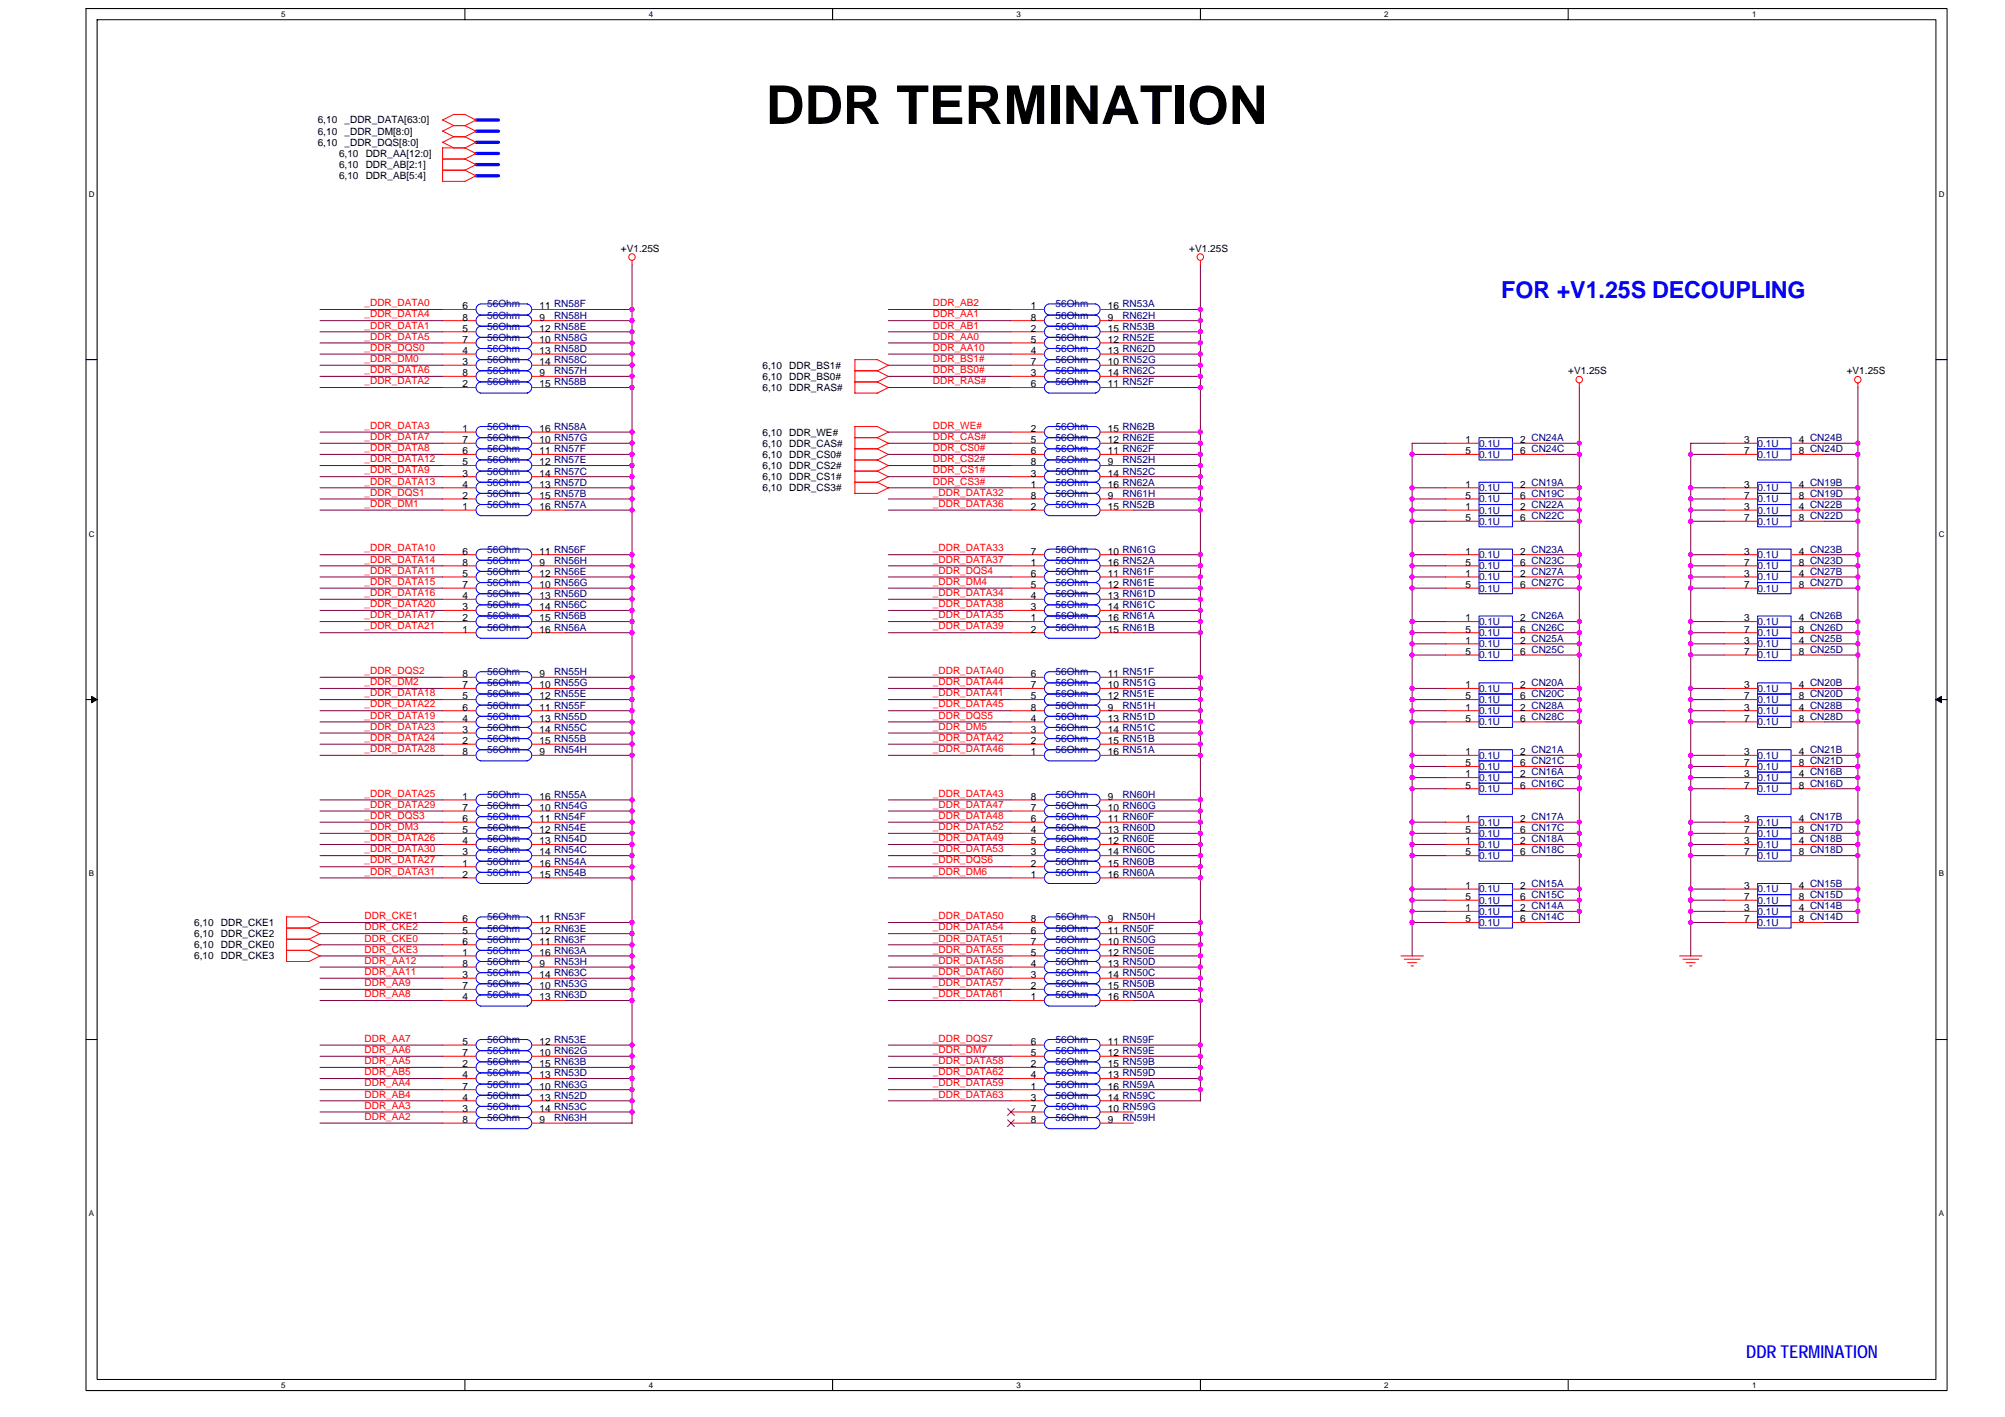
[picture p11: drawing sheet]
<svg xmlns="http://www.w3.org/2000/svg" width="297mm" height="210mm" viewBox="0 0 297 210" stroke-linecap="round" stroke-linejoin="round" font-family="sans-serif">
<defs><g id="words">
<text font-size="7.9" x="113.4" y="18.4">DDR TERMINATION</text>
<text font-size="3.5" fill="#00f" x="222.4" y="44.1">FOR +V1.25S DECOUPLING</text>
<text font-size="2.6" fill="#00f" x="258.7" y="201.2">DDR TERMINATION</text>
<g font-size="1.5">
<text x="47.1" y="18.3">6,10</text>
<text x="47.1" y="19.9">6,10</text>
<text x="47.1" y="21.6">6,10</text>
<text x="50.2" y="23.2">6,10</text>
<text x="51.1" y="18.3">_DDR_DATA[63:0]</text>
<text x="51.1" y="19.9">_DDR_DM[8:0]</text>
<text x="51.1" y="21.6">_DDR_DQS[8:0]</text>
<text x="54.2" y="23.2">DDR_AA[12:0]</text>
<text x="50.2" y="24.9">6,10</text>
<text x="50.2" y="26.5">6,10</text>
<text x="54.2" y="24.9">DDR_AB[2:1]</text>
<text x="54.2" y="26.5">DDR_AB[5:4]</text>
<text x="92" y="37.3">+V1.25S</text>
<text x="176.2" y="37.3">+V1.25S</text>
<text x="68.5" y="47.5">8</text>
<text x="68.5" y="45.8">6</text>
<text x="79.9" y="47.5">9</text>
<text x="79.9" y="45.8">11 RN58F</text>
<text x="152.7" y="45.8">1</text>
<text x="152.7" y="47.5">8</text>
<text x="164.1" y="45.8">16 RN53A</text>
<text x="164.1" y="47.5">9</text>
<text x="68.5" y="49.1">5</text>
<text x="68.5" y="52.4">4</text>
<text x="68.5" y="50.8">7</text>
<text x="79.9" y="49.1">12 RN58E</text>
<text x="79.9" y="52.4">13 RN58D</text>
<text x="79.9" y="50.8">10 RN58G</text>
<text x="152.7" y="52.4">4</text>
<text x="152.7" y="49.1">2</text>
<text x="152.7" y="50.8">5</text>
<text x="164.1" y="52.4">13 RN62D</text>
<text x="164.1" y="49.1">15 RN53B</text>
<text x="164.1" y="50.8">12 RN52E</text>
<text x="68.5" y="57.4">2</text>
<text x="68.5" y="55.7">8</text>
<text x="68.5" y="54.1">3</text>
<text x="79.9" y="57.4">15 RN58B</text>
<text x="79.9" y="55.7">9</text>
<text x="79.9" y="54.1">14 RN58C</text>
<text x="113" y="57.9">6,10</text>
<text x="113" y="54.6">6,10</text>
<text x="113" y="56.3">6,10</text>
<text x="116.9" y="57.9">DDR_RAS#</text>
<text x="116.9" y="54.6">DDR_BS1#</text>
<text x="116.9" y="56.3">DDR_BS0#</text>
<text x="152.7" y="55.7">3</text>
<text x="152.7" y="57.4">6</text>
<text x="152.7" y="54.1">7</text>
<text x="164.1" y="55.7">14 RN62C</text>
<text x="164.1" y="57.4">11 RN52F</text>
<text x="164.1" y="54.1">10 RN52G</text>
<text x="232.3" y="55.4">+V1.25S</text>
<text x="273.6" y="55.4">+V1.25S</text>
<text x="68.5" y="65.6">7</text>
<text x="68.5" y="64">1</text>
<text x="79.9" y="65.6">10 RN57G</text>
<text x="79.9" y="64">16 RN58A</text>
<text x="113" y="64.5">6,10</text>
<text x="116.9" y="64.5">DDR_WE#</text>
<text x="152.7" y="64">2</text>
<text x="152.7" y="65.6">5</text>
<text x="164.1" y="64">15 RN62B</text>
<text x="164.1" y="65.6">12 RN62E</text>
<text x="217.1" y="65.6">1</text>
<text x="225.2" y="65.6">2 CN24A</text>
<text x="258.4" y="65.6">3</text>
<text x="266.5" y="65.6">4 CN24B</text>
<text x="68.5" y="70.6">3</text>
<text x="68.5" y="67.3">6</text>
<text x="68.5" y="68.9">5</text>
<text x="79.9" y="70.6">14 RN57C</text>
<text x="79.9" y="67.3">11 RN57F</text>
<text x="79.9" y="68.9">12 RN57E</text>
<text x="113" y="71.1">6,10</text>
<text x="113" y="69.5">6,10</text>
<text x="113" y="66.2">6,10</text>
<text x="113" y="67.8">6,10</text>
<text x="116.9" y="71.1">DDR_CS1#</text>
<text x="116.9" y="69.5">DDR_CS2#</text>
<text x="116.9" y="66.2">DDR_CAS#</text>
<text x="116.9" y="67.8">DDR_CS0#</text>
<text x="152.7" y="68.9">8</text>
<text x="152.7" y="70.6">3</text>
<text x="152.7" y="67.3">6</text>
<text x="164.1" y="68.9">9</text>
<text x="164.1" y="70.6">14 RN52C</text>
<text x="164.1" y="67.3">11 RN62F</text>
<text x="217.1" y="67.3">5</text>
<text x="225.2" y="67.3">6 CN24C</text>
<text x="258.4" y="67.3">7</text>
<text x="266.5" y="67.3">8 CN24D</text>
<text x="68.5" y="72.2">4</text>
<text x="68.5" y="73.9">2</text>
<text x="68.5" y="75.5">1</text>
<text x="79.9" y="72.2">13 RN57D</text>
<text x="79.9" y="73.9">15 RN57B</text>
<text x="79.9" y="75.5">16 RN57A</text>
<text x="113" y="72.8">6,10</text>
<text x="116.9" y="72.8">DDR_CS3#</text>
<text x="152.7" y="72.2">1</text>
<text x="152.7" y="75.5">2</text>
<text x="152.7" y="73.9">8</text>
<text x="164.1" y="72.2">16 RN62A</text>
<text x="164.1" y="75.5">15 RN52B</text>
<text x="164.1" y="73.9">9</text>
<text x="217.1" y="75.5">1</text>
<text x="217.1" y="77.2">5</text>
<text x="217.1" y="72.2">1</text>
<text x="217.1" y="73.9">5</text>
<text x="225.2" y="75.5">2 CN22A</text>
<text x="225.2" y="77.2">6 CN22C</text>
<text x="225.2" y="72.2">2 CN19A</text>
<text x="225.2" y="73.9">6 CN19C</text>
<text x="258.4" y="75.5">3</text>
<text x="258.4" y="73.9">7</text>
<text x="258.4" y="77.2">7</text>
<text x="258.4" y="72.2">3</text>
<text x="266.5" y="75.5">4 CN22B</text>
<text x="266.5" y="73.9">8 CN19D</text>
<text x="266.5" y="77.2">8 CN22D</text>
<text x="266.5" y="72.2">4 CN19B</text>
<text x="68.5" y="83.8">8</text>
<text x="68.5" y="82.1">6</text>
<text x="79.9" y="83.8">9</text>
<text x="79.9" y="82.1">11 RN56F</text>
<text x="152.7" y="83.8">1</text>
<text x="152.7" y="82.1">7</text>
<text x="164.1" y="83.8">16 RN52A</text>
<text x="164.1" y="82.1">10 RN61G</text>
<text x="217.1" y="82.1">1</text>
<text x="217.1" y="83.8">5</text>
<text x="225.2" y="82.1">2 CN23A</text>
<text x="225.2" y="83.8">6 CN23C</text>
<text x="258.4" y="82.1">3</text>
<text x="258.4" y="83.8">7</text>
<text x="266.5" y="82.1">4 CN23B</text>
<text x="266.5" y="83.8">8 CN23D</text>
<text x="68.5" y="85.4">5</text>
<text x="68.5" y="88.8">4</text>
<text x="68.5" y="87.1">7</text>
<text x="79.9" y="85.4">12 RN56E</text>
<text x="79.9" y="88.8">13 RN56D</text>
<text x="79.9" y="87.1">10 RN56G</text>
<text x="152.7" y="85.4">6</text>
<text x="152.7" y="87.1">5</text>
<text x="152.7" y="88.8">4</text>
<text x="164.1" y="85.4">11 RN61F</text>
<text x="164.1" y="87.1">12 RN61E</text>
<text x="164.1" y="88.8">13 RN61D</text>
<text x="217.1" y="85.4">1</text>
<text x="217.1" y="87.1">5</text>
<text x="225.2" y="85.4">2 CN27A</text>
<text x="225.2" y="87.1">6 CN27C</text>
<text x="258.4" y="85.4">3</text>
<text x="258.4" y="87.1">7</text>
<text x="266.5" y="85.4">4 CN27B</text>
<text x="266.5" y="87.1">8 CN27D</text>
<text x="68.5" y="92.1">2</text>
<text x="68.5" y="93.7">1</text>
<text x="68.5" y="90.4">3</text>
<text x="79.9" y="92.1">15 RN56B</text>
<text x="79.9" y="93.7">16 RN56A</text>
<text x="79.9" y="90.4">14 RN56C</text>
<text x="152.7" y="90.4">3</text>
<text x="152.7" y="93.7">2</text>
<text x="152.7" y="92.1">1</text>
<text x="164.1" y="90.4">14 RN61C</text>
<text x="164.1" y="93.7">15 RN61B</text>
<text x="164.1" y="92.1">16 RN61A</text>
<text x="217.1" y="95.4">1</text>
<text x="217.1" y="92.1">1</text>
<text x="217.1" y="93.7">5</text>
<text x="225.2" y="95.4">2 CN25A</text>
<text x="225.2" y="92.1">2 CN26A</text>
<text x="225.2" y="93.7">6 CN26C</text>
<text x="258.4" y="92.1">3</text>
<text x="258.4" y="93.7">7</text>
<text x="258.4" y="95.4">3</text>
<text x="266.5" y="92.1">4 CN26B</text>
<text x="266.5" y="93.7">8 CN26D</text>
<text x="266.5" y="95.4">4 CN25B</text>
<text x="68.5" y="100.3">8</text>
<text x="68.5" y="102">7</text>
<text x="79.9" y="100.3">9</text>
<text x="79.9" y="102">10 RN55G</text>
<text x="152.7" y="102">7</text>
<text x="152.7" y="100.3">6</text>
<text x="164.1" y="102">10 RN51G</text>
<text x="164.1" y="100.3">11 RN51F</text>
<text x="217.1" y="97">5</text>
<text x="217.1" y="102">1</text>
<text x="225.2" y="97">6 CN25C</text>
<text x="225.2" y="102">2 CN20A</text>
<text x="258.4" y="97">7</text>
<text x="258.4" y="102">3</text>
<text x="266.5" y="97">8 CN25D</text>
<text x="266.5" y="102">4 CN20B</text>
<text x="68.5" y="106.9">4</text>
<text x="68.5" y="105.3">6</text>
<text x="68.5" y="103.6">5</text>
<text x="79.9" y="106.9">13 RN55D</text>
<text x="79.9" y="105.3">11 RN55F</text>
<text x="79.9" y="103.6">12 RN55E</text>
<text x="152.7" y="105.3">8</text>
<text x="152.7" y="103.6">5</text>
<text x="152.7" y="106.9">4</text>
<text x="164.1" y="105.3">9</text>
<text x="164.1" y="103.6">12 RN51E</text>
<text x="164.1" y="106.9">13 RN51D</text>
<text x="217.1" y="105.3">1</text>
<text x="217.1" y="106.9">5</text>
<text x="217.1" y="103.6">5</text>
<text x="225.2" y="105.3">2 CN28A</text>
<text x="225.2" y="106.9">6 CN28C</text>
<text x="225.2" y="103.6">6 CN20C</text>
<text x="258.4" y="105.3">3</text>
<text x="258.4" y="106.9">7</text>
<text x="258.4" y="103.6">7</text>
<text x="266.5" y="105.3">4 CN28B</text>
<text x="266.5" y="106.9">8 CN28D</text>
<text x="266.5" y="103.6">8 CN20D</text>
<text x="68.5" y="108.6">3</text>
<text x="68.5" y="111.9">8</text>
<text x="68.5" y="110.2">2</text>
<text x="79.9" y="108.6">14 RN55C</text>
<text x="79.9" y="111.9">9</text>
<text x="79.9" y="110.2">15 RN55B</text>
<text x="152.7" y="108.6">3</text>
<text x="152.7" y="110.2">2</text>
<text x="152.7" y="111.9">1</text>
<text x="164.1" y="108.6">14 RN51C</text>
<text x="164.1" y="110.2">15 RN51B</text>
<text x="164.1" y="111.9">16 RN51A</text>
<text x="217.1" y="111.9">1</text>
<text x="217.1" y="113.5">5</text>
<text x="225.2" y="111.9">2 CN21A</text>
<text x="225.2" y="113.5">6 CN21C</text>
<text x="258.4" y="111.9">3</text>
<text x="258.4" y="113.5">7</text>
<text x="266.5" y="111.9">4 CN21B</text>
<text x="266.5" y="113.5">8 CN21D</text>
<text x="68.5" y="118.5">1</text>
<text x="79.9" y="118.5">16 RN55A</text>
<text x="152.7" y="118.5">8</text>
<text x="164.1" y="118.5">9</text>
<text x="217.1" y="116.8">5</text>
<text x="217.1" y="115.2">1</text>
<text x="225.2" y="116.8">6 CN16C</text>
<text x="225.2" y="115.2">2 CN16A</text>
<text x="258.4" y="115.2">3</text>
<text x="258.4" y="116.8">7</text>
<text x="266.5" y="115.2">4 CN16B</text>
<text x="266.5" y="116.8">8 CN16D</text>
<text x="68.5" y="121.8">6</text>
<text x="68.5" y="123.4">5</text>
<text x="68.5" y="125.1">4</text>
<text x="68.5" y="120.1">7</text>
<text x="79.9" y="121.8">11 RN54F</text>
<text x="79.9" y="123.4">12 RN54E</text>
<text x="79.9" y="125.1">13 RN54D</text>
<text x="79.9" y="120.1">10 RN54G</text>
<text x="152.7" y="120.1">7</text>
<text x="152.7" y="121.8">6</text>
<text x="152.7" y="123.4">4</text>
<text x="152.7" y="125.1">5</text>
<text x="164.1" y="120.1">10 RN60G</text>
<text x="164.1" y="121.8">11 RN60F</text>
<text x="164.1" y="123.4">13 RN60D</text>
<text x="164.1" y="125.1">12 RN60E</text>
<text x="217.1" y="125.1">1</text>
<text x="217.1" y="121.8">1</text>
<text x="217.1" y="123.4">5</text>
<text x="225.2" y="125.1">2 CN18A</text>
<text x="225.2" y="121.8">2 CN17A</text>
<text x="225.2" y="123.4">6 CN17C</text>
<text x="258.4" y="123.4">7</text>
<text x="258.4" y="121.8">3</text>
<text x="258.4" y="125.1">3</text>
<text x="266.5" y="123.4">8 CN17D</text>
<text x="266.5" y="121.8">4 CN17B</text>
<text x="266.5" y="125.1">4 CN18B</text>
<text x="68.5" y="130">2</text>
<text x="68.5" y="128.4">1</text>
<text x="68.5" y="126.7">3</text>
<text x="79.9" y="130">15 RN54B</text>
<text x="79.9" y="128.4">16 RN54A</text>
<text x="79.9" y="126.7">14 RN54C</text>
<text x="152.7" y="126.7">3</text>
<text x="152.7" y="128.4">2</text>
<text x="152.7" y="130">1</text>
<text x="164.1" y="126.7">14 RN60C</text>
<text x="164.1" y="128.4">15 RN60B</text>
<text x="164.1" y="130">16 RN60A</text>
<text x="217.1" y="131.7">1</text>
<text x="217.1" y="126.7">5</text>
<text x="225.2" y="131.7">2 CN15A</text>
<text x="225.2" y="126.7">6 CN18C</text>
<text x="258.4" y="126.7">7</text>
<text x="258.4" y="131.7">3</text>
<text x="266.5" y="126.7">8 CN18D</text>
<text x="266.5" y="131.7">4 CN15B</text>
<text x="28.8" y="137.2">6,10</text>
<text x="32.7" y="137.2">DDR_CKE1</text>
<text x="68.5" y="136.6">6</text>
<text x="79.9" y="136.6">11 RN53F</text>
<text x="152.7" y="136.6">8</text>
<text x="164.1" y="136.6">9</text>
<text x="217.1" y="136.6">5</text>
<text x="217.1" y="133.3">5</text>
<text x="217.1" y="135">1</text>
<text x="225.2" y="136.6">6 CN14C</text>
<text x="225.2" y="133.3">6 CN15C</text>
<text x="225.2" y="135">2 CN14A</text>
<text x="258.4" y="133.3">7</text>
<text x="258.4" y="136.6">7</text>
<text x="258.4" y="135">3</text>
<text x="266.5" y="133.3">8 CN15D</text>
<text x="266.5" y="136.6">8 CN14D</text>
<text x="266.5" y="135">4 CN14B</text>
<text x="28.8" y="142.1">6,10</text>
<text x="28.8" y="140.5">6,10</text>
<text x="28.8" y="138.8">6,10</text>
<text x="32.7" y="142.1">DDR_CKE3</text>
<text x="32.7" y="140.5">DDR_CKE0</text>
<text x="32.7" y="138.8">DDR_CKE2</text>
<text x="68.5" y="141.6">1</text>
<text x="68.5" y="143.2">8</text>
<text x="68.5" y="139.9">6</text>
<text x="68.5" y="138.3">5</text>
<text x="79.9" y="141.6">16 RN63A</text>
<text x="79.9" y="143.2">9</text>
<text x="79.9" y="139.9">11 RN63F</text>
<text x="79.9" y="138.3">12 RN63E</text>
<text x="152.7" y="143.2">4</text>
<text x="152.7" y="141.6">5</text>
<text x="152.7" y="139.9">7</text>
<text x="152.7" y="138.3">6</text>
<text x="164.1" y="143.2">13 RN50D</text>
<text x="164.1" y="141.6">12 RN50E</text>
<text x="164.1" y="139.9">10 RN50G</text>
<text x="164.1" y="138.3">11 RN50F</text>
<text x="68.5" y="148.2">4</text>
<text x="68.5" y="144.9">3</text>
<text x="68.5" y="146.5">7</text>
<text x="79.9" y="148.2">13 RN63D</text>
<text x="79.9" y="144.9">14 RN63C</text>
<text x="79.9" y="146.5">10 RN53G</text>
<text x="152.7" y="146.5">2</text>
<text x="152.7" y="144.9">3</text>
<text x="152.7" y="148.2">1</text>
<text x="164.1" y="146.5">15 RN50B</text>
<text x="164.1" y="144.9">14 RN50C</text>
<text x="164.1" y="148.2">16 RN50A</text>
<text x="68.5" y="154.8">5</text>
<text x="79.9" y="154.8">12 RN53E</text>
<text x="152.7" y="154.8">6</text>
<text x="164.1" y="154.8">11 RN59F</text>
<text x="68.5" y="161.4">7</text>
<text x="68.5" y="156.4">7</text>
<text x="68.5" y="159.7">4</text>
<text x="68.5" y="158.1">2</text>
<text x="79.9" y="161.4">10 RN63G</text>
<text x="79.9" y="156.4">10 RN62G</text>
<text x="79.9" y="159.7">13 RN53D</text>
<text x="79.9" y="158.1">15 RN63B</text>
<text x="152.7" y="156.4">5</text>
<text x="152.7" y="159.7">4</text>
<text x="152.7" y="161.4">1</text>
<text x="152.7" y="158.1">2</text>
<text x="164.1" y="156.4">12 RN59E</text>
<text x="164.1" y="159.7">13 RN59D</text>
<text x="164.1" y="161.4">16 RN59A</text>
<text x="164.1" y="158.1">15 RN59B</text>
<text x="68.5" y="163">4</text>
<text x="68.5" y="166.3">8</text>
<text x="68.5" y="164.7">3</text>
<text x="79.9" y="163">13 RN52D</text>
<text x="79.9" y="166.3">9</text>
<text x="79.9" y="164.7">14 RN53C</text>
<text x="152.7" y="164.7">7</text>
<text x="152.7" y="163">3</text>
<text x="152.7" y="166.3">8</text>
<text x="164.1" y="164.7">10 RN59G</text>
<text x="164.1" y="163">14 RN59C</text>
<text x="164.1" y="166.3">9</text>
</g>
<g font-size="1.5" fill="#f00">
<text x="54" y="47">_DDR_DATA4</text>
<text x="54" y="45.4">_DDR_DATA0</text>
<text x="138.2" y="47">DDR_AA1</text>
<text x="138.2" y="45.4">DDR_AB2</text>
<text x="54" y="50.3">_DDR_DATA5</text>
<text x="54" y="53.6">_DDR_DM0</text>
<text x="54" y="52">_DDR_DQS0</text>
<text x="54" y="48.7">_DDR_DATA1</text>
<text x="138.2" y="48.7">DDR_AB1</text>
<text x="138.2" y="50.3">DDR_AA0</text>
<text x="138.2" y="52">DDR_AA10</text>
<text x="138.2" y="53.6">DDR_BS1#</text>
<text x="54" y="55.3">_DDR_DATA6</text>
<text x="54" y="56.9">_DDR_DATA2</text>
<text x="138.2" y="56.9">DDR_RAS#</text>
<text x="138.2" y="55.3">DDR_BS0#</text>
<text x="54" y="63.5">_DDR_DATA3</text>
<text x="54" y="65.2">_DDR_DATA7</text>
<text x="138.2" y="63.5">DDR_WE#</text>
<text x="138.2" y="65.2">DDR_CAS#</text>
<text x="54" y="68.5">_DDR_DATA12</text>
<text x="54" y="66.8">_DDR_DATA8</text>
<text x="54" y="70.1">_DDR_DATA9</text>
<text x="54" y="71.8">_DDR_DATA13</text>
<text x="138.2" y="66.8">DDR_CS0#</text>
<text x="138.2" y="68.5">DDR_CS2#</text>
<text x="138.2" y="70.1">DDR_CS1#</text>
<text x="138.2" y="71.8">DDR_CS3#</text>
<text x="54" y="73.4">_DDR_DQS1</text>
<text x="54" y="75.1">_DDR_DM1</text>
<text x="138.2" y="73.4">_DDR_DATA32</text>
<text x="138.2" y="75.1">_DDR_DATA36</text>
<text x="54" y="81.7">_DDR_DATA10</text>
<text x="54" y="83.3">_DDR_DATA14</text>
<text x="138.2" y="83.3">_DDR_DATA37</text>
<text x="138.2" y="81.7">_DDR_DATA33</text>
<text x="54" y="88.3">_DDR_DATA16</text>
<text x="54" y="86.6">_DDR_DATA15</text>
<text x="54" y="85">_DDR_DATA11</text>
<text x="54" y="89.9">_DDR_DATA20</text>
<text x="138.2" y="85">_DDR_DQS4</text>
<text x="138.2" y="86.6">_DDR_DM4</text>
<text x="138.2" y="88.3">_DDR_DATA34</text>
<text x="138.2" y="89.9">_DDR_DATA38</text>
<text x="54" y="93.2">_DDR_DATA21</text>
<text x="54" y="91.6">_DDR_DATA17</text>
<text x="138.2" y="91.6">_DDR_DATA35</text>
<text x="138.2" y="93.2">_DDR_DATA39</text>
<text x="54" y="99.8">_DDR_DQS2</text>
<text x="54" y="101.5">_DDR_DM2</text>
<text x="138.2" y="99.8">_DDR_DATA40</text>
<text x="138.2" y="101.5">_DDR_DATA44</text>
<text x="54" y="104.8">_DDR_DATA22</text>
<text x="54" y="103.1">_DDR_DATA18</text>
<text x="54" y="106.4">_DDR_DATA19</text>
<text x="138.2" y="106.4">_DDR_DQS5</text>
<text x="138.2" y="104.8">_DDR_DATA45</text>
<text x="138.2" y="103.1">_DDR_DATA41</text>
<text x="54" y="109.7">_DDR_DATA24</text>
<text x="54" y="111.4">_DDR_DATA28</text>
<text x="54" y="108.1">_DDR_DATA23</text>
<text x="138.2" y="108.1">_DDR_DM5</text>
<text x="138.2" y="111.4">_DDR_DATA46</text>
<text x="138.2" y="109.7">_DDR_DATA42</text>
<text x="54" y="118">_DDR_DATA25</text>
<text x="54" y="119.7">_DDR_DATA29</text>
<text x="138.2" y="118">_DDR_DATA43</text>
<text x="138.2" y="119.7">_DDR_DATA47</text>
<text x="54" y="121.3">_DDR_DQS3</text>
<text x="54" y="123">_DDR_DM3</text>
<text x="54" y="124.6">_DDR_DATA26</text>
<text x="138.2" y="123">_DDR_DATA52</text>
<text x="138.2" y="124.6">_DDR_DATA49</text>
<text x="138.2" y="121.3">_DDR_DATA48</text>
<text x="54" y="126.3">_DDR_DATA30</text>
<text x="54" y="127.9">_DDR_DATA27</text>
<text x="54" y="129.6">_DDR_DATA31</text>
<text x="138.2" y="129.6">_DDR_DM6</text>
<text x="138.2" y="127.9">_DDR_DQS6</text>
<text x="138.2" y="126.3">_DDR_DATA53</text>
<text x="54" y="137.8">DDR_CKE2</text>
<text x="54" y="136.2">DDR_CKE1</text>
<text x="138.2" y="137.8">_DDR_DATA54</text>
<text x="138.2" y="136.2">_DDR_DATA50</text>
<text x="54" y="139.5">DDR_CKE0</text>
<text x="54" y="141.1">DDR_CKE3</text>
<text x="54" y="142.8">DDR_AA12</text>
<text x="138.2" y="142.8">_DDR_DATA56</text>
<text x="138.2" y="141.1">_DDR_DATA55</text>
<text x="138.2" y="139.5">_DDR_DATA51</text>
<text x="54" y="144.4">DDR_AA11</text>
<text x="54" y="147.7">DDR_AA8</text>
<text x="54" y="146.1">DDR_AA9</text>
<text x="138.2" y="144.4">_DDR_DATA60</text>
<text x="138.2" y="146.1">_DDR_DATA57</text>
<text x="138.2" y="147.7">_DDR_DATA61</text>
<text x="54" y="154.3">DDR_AA7</text>
<text x="54" y="156">DDR_AA6</text>
<text x="138.2" y="156">_DDR_DM7</text>
<text x="138.2" y="154.3">_DDR_DQS7</text>
<text x="54" y="160.9">DDR_AA4</text>
<text x="54" y="157.6">DDR_AA5</text>
<text x="54" y="159.3">DDR_AB5</text>
<text x="138.2" y="160.9">_DDR_DATA59</text>
<text x="138.2" y="159.3">_DDR_DATA62</text>
<text x="138.2" y="157.6">_DDR_DATA58</text>
<text x="54" y="165.9">DDR_AA2</text>
<text x="54" y="164.2">DDR_AA3</text>
<text x="54" y="162.6">DDR_AB4</text>
<text x="138.2" y="162.6">_DDR_DATA63</text>
</g>
<g font-size="1.5" fill="#000080">
<text x="72.2" y="47.2">56Ohm</text>
<text x="72.2" y="45.5">56Ohm</text>
<text x="82.1" y="47.2">RN58H</text>
<text x="156.4" y="45.5">56Ohm</text>
<text x="156.4" y="47.2">56Ohm</text>
<text x="166.3" y="47.2">RN62H</text>
<text x="72.2" y="48.8">56Ohm</text>
<text x="72.2" y="52.1">56Ohm</text>
<text x="72.2" y="50.5">56Ohm</text>
<text x="72.2" y="53.8">56Ohm</text>
<text x="156.4" y="52.1">56Ohm</text>
<text x="156.4" y="48.8">56Ohm</text>
<text x="156.4" y="53.8">56Ohm</text>
<text x="156.4" y="50.5">56Ohm</text>
<text x="72.2" y="57.1">56Ohm</text>
<text x="72.2" y="55.4">56Ohm</text>
<text x="82.1" y="55.4">RN57H</text>
<text x="156.4" y="55.4">56Ohm</text>
<text x="156.4" y="57.1">56Ohm</text>
<text x="72.2" y="65.3">56Ohm</text>
<text x="72.2" y="63.7">56Ohm</text>
<text x="156.4" y="63.7">56Ohm</text>
<text x="156.4" y="65.3">56Ohm</text>
<text x="72.2" y="71.9">56Ohm</text>
<text x="72.2" y="70.3">56Ohm</text>
<text x="72.2" y="67">56Ohm</text>
<text x="72.2" y="68.6">56Ohm</text>
<text x="156.4" y="71.9">56Ohm</text>
<text x="156.4" y="68.6">56Ohm</text>
<text x="156.4" y="70.3">56Ohm</text>
<text x="156.4" y="67">56Ohm</text>
<text x="166.3" y="68.6">RN52H</text>
<text x="219.1" y="66.2">0.1U</text>
<text x="219.1" y="67.8">0.1U</text>
<text x="260.4" y="66.2">0.1U</text>
<text x="260.4" y="67.8">0.1U</text>
<text x="72.2" y="73.6">56Ohm</text>
<text x="72.2" y="75.2">56Ohm</text>
<text x="156.4" y="75.2">56Ohm</text>
<text x="156.4" y="73.6">56Ohm</text>
<text x="166.3" y="73.6">RN61H</text>
<text x="219.1" y="76.1">0.1U</text>
<text x="219.1" y="77.7">0.1U</text>
<text x="219.1" y="72.8">0.1U</text>
<text x="219.1" y="74.4">0.1U</text>
<text x="260.4" y="76.1">0.1U</text>
<text x="260.4" y="74.4">0.1U</text>
<text x="260.4" y="77.7">0.1U</text>
<text x="260.4" y="72.8">0.1U</text>
<text x="72.2" y="83.5">56Ohm</text>
<text x="72.2" y="81.9">56Ohm</text>
<text x="82.1" y="83.5">RN56H</text>
<text x="156.4" y="83.5">56Ohm</text>
<text x="156.4" y="81.9">56Ohm</text>
<text x="219.1" y="82.7">0.1U</text>
<text x="260.4" y="82.7">0.1U</text>
<text x="72.2" y="85.2">56Ohm</text>
<text x="72.2" y="88.5">56Ohm</text>
<text x="72.2" y="86.8">56Ohm</text>
<text x="156.4" y="85.2">56Ohm</text>
<text x="156.4" y="86.8">56Ohm</text>
<text x="156.4" y="88.5">56Ohm</text>
<text x="219.1" y="86">0.1U</text>
<text x="219.1" y="87.6">0.1U</text>
<text x="219.1" y="84.3">0.1U</text>
<text x="260.4" y="84.3">0.1U</text>
<text x="260.4" y="86">0.1U</text>
<text x="260.4" y="87.6">0.1U</text>
<text x="72.2" y="91.8">56Ohm</text>
<text x="72.2" y="93.4">56Ohm</text>
<text x="72.2" y="90.1">56Ohm</text>
<text x="156.4" y="90.1">56Ohm</text>
<text x="156.4" y="93.4">56Ohm</text>
<text x="156.4" y="91.8">56Ohm</text>
<text x="219.1" y="95.9">0.1U</text>
<text x="219.1" y="92.6">0.1U</text>
<text x="219.1" y="94.2">0.1U</text>
<text x="260.4" y="92.6">0.1U</text>
<text x="260.4" y="94.2">0.1U</text>
<text x="260.4" y="95.9">0.1U</text>
<text x="72.2" y="100">56Ohm</text>
<text x="72.2" y="101.7">56Ohm</text>
<text x="82.1" y="100">RN55H</text>
<text x="156.4" y="101.7">56Ohm</text>
<text x="156.4" y="100">56Ohm</text>
<text x="219.1" y="97.5">0.1U</text>
<text x="260.4" y="97.5">0.1U</text>
<text x="72.2" y="106.6">56Ohm</text>
<text x="72.2" y="105">56Ohm</text>
<text x="72.2" y="103.3">56Ohm</text>
<text x="156.4" y="105">56Ohm</text>
<text x="156.4" y="103.3">56Ohm</text>
<text x="156.4" y="106.6">56Ohm</text>
<text x="166.3" y="105">RN51H</text>
<text x="219.1" y="105.8">0.1U</text>
<text x="219.1" y="107.4">0.1U</text>
<text x="219.1" y="102.5">0.1U</text>
<text x="219.1" y="104.1">0.1U</text>
<text x="260.4" y="105.8">0.1U</text>
<text x="260.4" y="107.4">0.1U</text>
<text x="260.4" y="104.1">0.1U</text>
<text x="260.4" y="102.5">0.1U</text>
<text x="72.2" y="108.3">56Ohm</text>
<text x="72.2" y="111.6">56Ohm</text>
<text x="72.2" y="109.9">56Ohm</text>
<text x="82.1" y="111.6">RN54H</text>
<text x="156.4" y="108.3">56Ohm</text>
<text x="156.4" y="109.9">56Ohm</text>
<text x="156.4" y="111.6">56Ohm</text>
<text x="219.1" y="112.4">0.1U</text>
<text x="260.4" y="112.4">0.1U</text>
<text x="72.2" y="119.8">56Ohm</text>
<text x="72.2" y="118.2">56Ohm</text>
<text x="156.4" y="119.8">56Ohm</text>
<text x="156.4" y="118.2">56Ohm</text>
<text x="166.3" y="118.2">RN60H</text>
<text x="219.1" y="117.3">0.1U</text>
<text x="219.1" y="114">0.1U</text>
<text x="219.1" y="115.7">0.1U</text>
<text x="260.4" y="115.7">0.1U</text>
<text x="260.4" y="117.3">0.1U</text>
<text x="260.4" y="114">0.1U</text>
<text x="72.2" y="121.5">56Ohm</text>
<text x="72.2" y="123.1">56Ohm</text>
<text x="72.2" y="124.8">56Ohm</text>
<text x="156.4" y="121.5">56Ohm</text>
<text x="156.4" y="123.1">56Ohm</text>
<text x="156.4" y="124.8">56Ohm</text>
<text x="219.1" y="125.6">0.1U</text>
<text x="219.1" y="122.3">0.1U</text>
<text x="219.1" y="124">0.1U</text>
<text x="260.4" y="124">0.1U</text>
<text x="260.4" y="122.3">0.1U</text>
<text x="260.4" y="125.6">0.1U</text>
<text x="72.2" y="129.7">56Ohm</text>
<text x="72.2" y="128.1">56Ohm</text>
<text x="72.2" y="126.4">56Ohm</text>
<text x="156.4" y="126.4">56Ohm</text>
<text x="156.4" y="128.1">56Ohm</text>
<text x="156.4" y="129.7">56Ohm</text>
<text x="219.1" y="127.3">0.1U</text>
<text x="260.4" y="127.3">0.1U</text>
<text x="72.2" y="136.3">56Ohm</text>
<text x="72.2" y="138">56Ohm</text>
<text x="156.4" y="136.3">56Ohm</text>
<text x="156.4" y="138">56Ohm</text>
<text x="166.3" y="136.3">RN50H</text>
<text x="219.1" y="137.2">0.1U</text>
<text x="219.1" y="132.2">0.1U</text>
<text x="219.1" y="133.9">0.1U</text>
<text x="219.1" y="135.5">0.1U</text>
<text x="260.4" y="133.9">0.1U</text>
<text x="260.4" y="137.2">0.1U</text>
<text x="260.4" y="135.5">0.1U</text>
<text x="260.4" y="132.2">0.1U</text>
<text x="72.2" y="141.3">56Ohm</text>
<text x="72.2" y="142.9">56Ohm</text>
<text x="72.2" y="139.6">56Ohm</text>
<text x="82.1" y="142.9">RN53H</text>
<text x="156.4" y="142.9">56Ohm</text>
<text x="156.4" y="141.3">56Ohm</text>
<text x="156.4" y="139.6">56Ohm</text>
<text x="72.2" y="147.9">56Ohm</text>
<text x="72.2" y="144.6">56Ohm</text>
<text x="72.2" y="146.2">56Ohm</text>
<text x="156.4" y="146.2">56Ohm</text>
<text x="156.4" y="144.6">56Ohm</text>
<text x="156.4" y="147.9">56Ohm</text>
<text x="72.2" y="154.5">56Ohm</text>
<text x="156.4" y="154.5">56Ohm</text>
<text x="72.2" y="161.1">56Ohm</text>
<text x="72.2" y="156.1">56Ohm</text>
<text x="72.2" y="159.4">56Ohm</text>
<text x="72.2" y="157.8">56Ohm</text>
<text x="156.4" y="156.1">56Ohm</text>
<text x="156.4" y="159.4">56Ohm</text>
<text x="156.4" y="161.1">56Ohm</text>
<text x="156.4" y="157.8">56Ohm</text>
<text x="72.2" y="162.8">56Ohm</text>
<text x="72.2" y="166.1">56Ohm</text>
<text x="72.2" y="164.4">56Ohm</text>
<text x="82.1" y="166.1">RN63H</text>
<text x="156.4" y="164.4">56Ohm</text>
<text x="156.4" y="162.8">56Ohm</text>
<text x="156.4" y="166.1">56Ohm</text>
<text x="166.3" y="166.1">RN59H</text>
</g>
<g font-size="1.2">
<text x="41.6" y="2.5">5</text>
<text x="96.1" y="2.5">4</text>
<text x="150.6" y="2.5">3</text>
<text x="205.1" y="2.5">2</text>
<text x="259.6" y="2.5">1</text>
<text x="13.2" y="29.1">D</text>
<text x="287.2" y="29.1">D</text>
<text x="13.2" y="79.5">C</text>
<text x="287.2" y="79.5">C</text>
<text x="13.2" y="129.8">B</text>
<text x="287.2" y="129.8">B</text>
<text x="13.2" y="180.2">A</text>
<text x="287.2" y="180.2">A</text>
<text x="41.6" y="205.5">5</text>
<text x="96.1" y="205.5">4</text>
<text x="150.6" y="205.5">3</text>
<text x="205.1" y="205.5">2</text>
<text x="259.6" y="205.5">1</text>
</g>
</g></defs>
<path d="M12.7 1.3h275.8v204.7h-275.8zM14.4 2.9h272.4v201.4h-272.4z" fill="none" stroke="#000" stroke-width=".15"/>
<g fill="#fff">
<path d="M41.6 1.4h.7v1.3h-.7z"/>
<path d="M41.6 204.5h.7v1.3h-.7z"/>
</g>
<path d="M68.9 1.3v1.6M68.9 204.3v1.7" fill="none" stroke="#000" stroke-width=".15"/>
<g fill="#fff">
<path d="M96.1 1.4h.6v1.3h-.6z"/>
<path d="M96.1 204.5h.6v1.3h-.6z"/>
</g>
<path d="M123.4 1.3v1.6M123.4 204.3v1.7" fill="none" stroke="#000" stroke-width=".15"/>
<g fill="#fff">
<path d="M150.6 1.4h.6v1.3h-.6z"/>
<path d="M150.6 204.5h.6v1.3h-.6z"/>
</g>
<path d="M177.8 1.3v1.6M177.8 204.3v1.7" fill="none" stroke="#000" stroke-width=".15"/>
<g fill="#fff">
<path d="M205.1 1.4h.6v1.3h-.6z"/>
<path d="M205.1 204.5h.6v1.3h-.6z"/>
</g>
<path d="M232.3 1.3v1.6M232.3 204.3v1.7" fill="none" stroke="#000" stroke-width=".15"/>
<g fill="#fff">
<path d="M259.6 1.4h.6v1.3h-.6z"/>
<path d="M259.6 204.5h.6v1.3h-.6z"/>
<path d="M13.2 28.1h.8v1.3h-.8z"/>
<path d="M287.2 28.1h.9v1.3h-.9z"/>
<path d="M13.2 78.4h.8v1.3h-.8z"/>
<path d="M287.2 78.4h.9v1.3h-.9z"/>
</g>
<path d="M12.7 53.3h1.7M286.8 53.3h1.7" fill="none" stroke="#000" stroke-width=".15"/>
<g fill="#fff">
<path d="M13.2 128.8h.7v1.3h-.7z"/>
<path d="M287.2 128.8h.8v1.3h-.8z"/>
</g>
<path d="M12.7 103.6h1.7M286.8 103.6h1.7" fill="none" stroke="#000" stroke-width=".15"/>
<path d="M13.6 103.1l.8 .5-.8 .5zM286.8 103.6l.8-.5v1z" fill="#000" stroke="#000" stroke-width=".15"/>
<g fill="#fff">
<path d="M13.2 179.2h.7v1.2h-.7z"/>
<path d="M287.2 179.2h.8v1.2h-.8z"/>
</g>
<path d="M12.7 154h1.7M286.8 154h1.7" fill="none" stroke="#000" stroke-width=".15"/>
<g fill="none" stroke="#f00" stroke-width=".15">
<path d="M65.5 17.8l1.7 .8M65.5 19.4l1.7 .9M67.2 18.6h1.7l1.6 .9M67.2 17h1.7l1.6 .8M67.2 16.9l-1.6 .9M67.2 18.6l-1.6 .8M70.5 17.8l-1.6 .8M70.5 19.4l-1.6 .9M65.5 23.6h3.4l1.6 .8M65.5 25.2h3.4l1.6 .9M67.2 20.3h1.7l1.6 .8M67.2 20.2l-1.6 .9 1.6 .8"/>
<path d="M70.5 21.1l-1.6 .8M70.5 22.7l-1.6 .9M70.5 24.4l-1.6 .8M70.5 26l-1.6 .9M70.5 22.8l-1.6-.9h-3.3v5h3.3M93.6 38.6v.7M177.8 38.6v.7M65.6 47.5h4.9M65.6 57.4h4.9M65.6 52.5h4.9M65.6 49.1h4.9M65.6 55.8h4.9"/>
<path d="M65.6 45.8h4.9M65.6 50.8h4.9M65.6 54.1h4.9M78.8 47.5h4.9M78.8 57.4h4.9M78.8 52.5h4.9M78.8 49.1h4.9M78.8 55.8h4.9M78.8 45.8h4.9M78.8 50.8h4.9M78.8 54.1h4.9M126.6 56.6h3.4l1.6 .8"/>
<path d="M126.6 58.2h3.4M126.6 54.9h3.4l1.6 .9M131.6 57.4l-1.7 .9M131.6 54.1l-1.7 .8M131.6 55.8l-1.7 .8M131.6 54.1l-1.6-.8h-3.3v4.9M149.8 47.5h4.9M149.8 57.4h4.9M149.8 52.5h4.9M149.8 49.1h4.9M149.8 55.8h4.9M149.8 45.8h4.9"/>
<path d="M149.8 50.8h4.9M149.8 54.1h4.9M163 47.5h4.9M163 57.4h4.9M163 52.5h4.9M163 49.1h4.9M163 55.8h4.9M163 45.8h4.9M163 50.8h4.9M163 54.1h4.9M234 56.7v.7M275.2 56.7v.7"/>
<path d="M65.6 72.3h4.9M65.6 75.6h4.9M65.6 65.7h4.9M65.6 67.3h4.9M65.6 70.6h4.9M65.6 64h4.9M65.6 73.9h4.9M65.6 69h4.9M78.8 72.3h4.9M78.8 75.6h4.9M78.8 65.7h4.9M78.8 67.3h4.9"/>
<path d="M78.8 70.6h4.9M78.8 64h4.9M78.8 73.9h4.9M78.8 69h4.9M126.6 69.8h3.4l1.6 .8M126.6 71.4h3.4l1.6 .9M126.6 68.1h3.4l1.6 .9M126.6 64.8h3.4l1.6 .9M126.6 66.5h3.4l1.6 .8M126.6 73.1h3.4M126.7 63.2v9.9M126.7 63.2h3.3l1.6 .8"/>
<path d="M131.6 70.6l-1.7 .9M131.6 69l-1.7 .8M131.6 65.7l-1.7 .8M131.6 67.3l-1.7 .9M131.6 64l-1.7 .9M131.6 72.3l-1.7 .8M149.8 72.3h4.9M149.8 75.6h4.9M149.8 65.7h4.9M149.8 67.3h4.9M149.8 70.6h4.9M149.8 64h4.9"/>
<path d="M149.8 73.9h4.9M149.8 69h4.9M163 72.3h4.9M163 75.6h4.9M163 65.7h4.9M163 67.3h4.9M163 70.6h4.9M163 64h4.9M163 73.9h4.9M163 69h4.9M214.2 72.3h4.9M214.2 75.6h4.9"/>
<path d="M214.2 65.7h4.9M214.2 77.2h4.9M214.2 67.3h4.9M214.2 73.9h4.9M224.1 72.3h4.9M224.1 75.6h4.9M224.1 65.7h4.9M224.1 77.2h4.9M224.1 67.3h4.9M224.1 73.9h4.9M255.4 72.3h5M255.4 75.6h5"/>
<path d="M255.4 65.7h5M255.4 77.2h5M255.4 67.3h5M255.4 73.9h5M265.3 72.3h5M265.3 75.6h5M265.3 65.7h5M265.3 77.2h5M265.3 67.3h5M265.3 73.9h5M65.6 82.2h4.9M65.6 90.4h4.9"/>
<path d="M65.6 83.8h4.9M65.6 92.1h4.9M65.6 85.5h4.9M65.6 93.7h4.9M65.6 88.8h4.9M65.6 87.1h4.9M78.8 82.2h4.9M78.8 90.4h4.9M78.8 83.8h4.9M78.8 92.1h4.9M78.8 85.5h4.9M78.8 93.7h4.9"/>
<path d="M78.8 88.8h4.9M78.8 87.1h4.9M149.8 82.2h4.9M149.8 90.4h4.9M149.8 83.8h4.9M149.8 92.1h4.9M149.8 85.5h4.9M149.8 93.7h4.9M149.8 88.8h4.9M149.8 87.1h4.9M163 82.2h4.9M163 90.4h4.9"/>
<path d="M163 83.8h4.9M163 92.1h4.9M163 85.5h4.9M163 93.7h4.9M163 88.8h4.9M163 87.1h4.9M214.2 82.2h4.9M214.2 95.4h4.9M214.2 83.8h4.9M214.2 97h4.9M214.2 92.1h4.9M214.2 85.5h4.9"/>
<path d="M214.2 93.7h4.9M214.2 87.1h4.9M224.1 82.2h4.9M224.1 95.4h4.9M224.1 83.8h4.9M224.1 97h4.9M224.1 92.1h4.9M224.1 85.5h4.9M224.1 93.7h4.9M224.1 87.1h4.9M255.4 82.2h5M255.4 95.4h5"/>
<path d="M255.4 83.8h5M255.4 97h5M255.4 92.1h5M255.4 85.5h5M255.4 93.7h5M255.4 87.1h5M265.3 82.2h5M265.3 95.4h5M265.3 83.8h5M265.3 97h5M265.3 92.1h5M265.3 85.5h5"/>
<path d="M265.3 93.7h5M265.3 87.1h5M65.6 102h4.9M65.6 106.9h4.9M65.6 100.3h4.9M65.6 118.5h4.9M65.6 111.9h4.9M65.6 108.6h4.9M65.6 105.3h4.9M65.6 103.6h4.9M65.6 110.2h4.9M78.8 102h4.9"/>
<path d="M78.8 106.9h4.9M78.8 100.3h4.9M78.8 118.5h4.9M78.8 111.9h4.9M78.8 108.6h4.9M78.8 105.3h4.9M78.8 103.6h4.9M78.8 110.2h4.9M149.8 102h4.9M149.8 106.9h4.9M149.8 100.3h4.9M149.8 118.5h4.9"/>
<path d="M149.8 111.9h4.9M149.8 108.6h4.9M149.8 105.3h4.9M149.8 103.6h4.9M149.8 110.2h4.9M163 102h4.9M163 106.9h4.9M163 100.3h4.9M163 118.5h4.9M163 111.9h4.9M163 108.6h4.9M163 105.3h4.9"/>
<path d="M163 103.6h4.9M163 110.2h4.9M214.2 116.8h4.9M214.2 102h4.9M214.2 106.9h4.9M214.2 111.9h4.9M214.2 115.2h4.9M214.2 105.3h4.9M214.2 113.5h4.9M214.2 103.6h4.9M224.1 116.8h4.9M224.1 102h4.9"/>
<path d="M224.1 106.9h4.9M224.1 111.9h4.9M224.1 115.2h4.9M224.1 105.3h4.9M224.1 113.5h4.9M224.1 103.6h4.9M255.4 116.8h5M255.4 102h5M255.4 106.9h5M255.4 111.9h5M255.4 115.2h5M255.4 105.3h5"/>
<path d="M255.4 113.5h5M255.4 103.6h5M265.3 116.8h5M265.3 102h5M265.3 106.9h5M265.3 111.9h5M265.3 115.2h5M265.3 105.3h5M265.3 113.5h5M265.3 103.6h5M42.4 139.1h3.4M42.4 137.5h3.4"/>
<path d="M45.8 139.1l1.6 .9M45.8 135.8l1.6 .9M45.8 135.8h-3.3l-.1 6.6 3.3 .1 1.7-.9M47.4 140l-1.7 .8M47.4 136.7l-1.6 .8 1.6 .8M47.4 138.3l-1.7 .8M65.6 121.8h4.9M65.6 120.1h4.9M65.6 136.7h4.9M65.6 123.4h4.9M65.6 130h4.9M65.6 125.1h4.9"/>
<path d="M65.6 128.4h4.9M65.6 126.7h4.9M65.6 140h4.9M65.6 138.3h4.9M78.8 121.8h4.9M78.8 120.1h4.9M78.8 136.7h4.9M78.8 123.4h4.9M78.8 130h4.9M78.8 125.1h4.9M78.8 128.4h4.9M78.8 126.7h4.9"/>
<path d="M78.8 140h4.9M78.8 138.3h4.9M149.8 121.8h4.9M149.8 120.1h4.9M149.8 136.7h4.9M149.8 123.4h4.9M149.8 130h4.9M149.8 125.1h4.9M149.8 128.4h4.9M149.8 126.7h4.9M149.8 140h4.9M149.8 138.3h4.9"/>
<path d="M163 121.8h4.9M163 120.1h4.9M163 136.7h4.9M163 123.4h4.9M163 130h4.9M163 125.1h4.9M163 128.4h4.9M163 126.7h4.9M163 140h4.9M163 138.3h4.9M214.2 121.8h4.9M214.2 136.7h4.9"/>
<path d="M214.2 131.7h4.9M214.2 123.4h4.9M214.2 133.3h4.9M214.2 125.1h4.9M214.2 126.7h4.9M214.2 135h4.9M224.1 121.8h4.9M224.1 136.7h4.9M224.1 131.7h4.9M224.1 123.4h4.9M224.1 133.3h4.9M224.1 125.1h4.9"/>
<path d="M224.1 126.7h4.9M224.1 135h4.9M255.4 121.8h5M255.4 136.7h5M255.4 131.7h5M255.4 123.4h5M255.4 133.3h5M255.4 125.1h5M255.4 126.7h5M255.4 135h5M265.3 121.8h5M265.3 136.7h5"/>
<path d="M265.3 131.7h5M265.3 123.4h5M265.3 133.3h5M265.3 125.1h5M265.3 126.7h5M265.3 135h5M42.4 140.8h3.4M45.8 140.8l1.6 .8M65.6 141.6h4.9M65.6 156.5h4.9M65.6 159.8h4.9M65.6 148.2h4.9"/>
<path d="M65.6 143.3h4.9M65.6 146.6h4.9M65.6 154.8h4.9M65.6 144.9h4.9M65.6 158.1h4.9M78.8 141.6h4.9M78.8 156.5h4.9M78.8 159.8h4.9M78.8 148.2h4.9M78.8 143.3h4.9M78.8 146.6h4.9M78.8 154.8h4.9"/>
<path d="M78.8 144.9h4.9M78.8 158.1h4.9M149.8 141.6h4.9M149.8 156.5h4.9M149.8 159.8h4.9M149.8 148.2h4.9M149.8 143.3h4.9M149.8 146.6h4.9M149.8 154.8h4.9M149.8 144.9h4.9M149.8 158.1h4.9M163 141.6h4.9"/>
<path d="M163 156.5h4.9M163 159.8h4.9M163 148.2h4.9M163 143.3h4.9M163 146.6h4.9M163 154.8h4.9M163 144.9h4.9M163 158.1h4.9M207.6 141.6h3.3M208 142.1h2.4M208.5 142.6h1.4M209 143.1h.4"/>
<path d="M248.8 141.6h3.4M249.3 142.1h2.4M249.8 142.6h1.3M250.3 143.1h.4M65.6 164.7h4.9M65.6 161.4h4.9M65.6 163.1h4.9M65.6 166.4h4.9M78.8 164.7h4.9M78.8 161.4h4.9M78.8 163.1h4.9M78.8 166.4h4.9"/>
<path d="M149.8 164.7h4.9M149.8 161.4h4.9M149.8 163.1h4.9M149.8 166.4h4.9M163 164.7h4.9M163 161.4h4.9M163 163.1h4.9M163 166.4h4.9"/>
<circle cx="93.6" cy="38.1" r=".48"/>
<circle cx="177.8" cy="38.1" r=".48"/>
<circle cx="234" cy="56.2" r=".48"/>
<circle cx="275.2" cy="56.2" r=".48"/>
</g>
<g fill="none" stroke="#00f" stroke-width=".15">
<path d="M71.1 46.7a.83 .83 0 0 0-.6 .8 .83 .83 0 0 0 .7 .8M71.1 56.6a.83 .83 0 0 0-.6 .8 .83 .83 0 0 0 .7 .8M71.1 48.3a.83 .83 0 0 0-.6 .9 .83 .83 0 0 0 .7 .8M71.1 51.6a.83 .83 0 0 0-.6 .9 .83 .83 0 0 0 .7 .8M71.1 54.9a.83 .83 0 0 0-.6 .9 .83 .83 0 0 0 .7 .8M71.1 50a.83 .83 0 0 0-.6 .8 .83 .83 0 0 0 .7 .8M71.1 53.3a.83 .83 0 0 0-.6 .8 .83 .83 0 0 0 .7 .8M71.1 45a.83 .83 0 0 0-.6 .9 .83 .83 0 0 0 .7 .8M71.2 56.6h6.9a.82 .82 0 0 1 .7 .8 .82 .82 0 0 1-.7 .8M71.2 48.3h6.9a.82 .82 0 0 1 .7 .9 .82 .82 0 0 1-.7 .8M71.2 51.6h6.9a.82 .82 0 0 1 .7 .9 .82 .82 0 0 1-.7 .8M71.2 45h6.9a.82 .82 0 0 1 .7 .9 .82 .82 0 0 1-.7 .8"/>
<path d="M71.2 46.7h6.9M71.2 58.2h6.9M71.2 53.3h6.9M71.2 50h6.9M71.2 54.9h6.9M78.1 46.7a.82 .82 0 0 1 .7 .8 .82 .82 0 0 1-.7 .8M78.1 54.9a.82 .82 0 0 1 .7 .9 .82 .82 0 0 1-.7 .8M78.1 50a.82 .82 0 0 1 .7 .8 .82 .82 0 0 1-.7 .8M78.1 53.3a.82 .82 0 0 1 .7 .8 .82 .82 0 0 1-.7 .8M155.3 51.6a.83 .83 0 0 0-.6 .9 .83 .83 0 0 0 .7 .8h6.9M155.3 48.3a.83 .83 0 0 0-.6 .9 .83 .83 0 0 0 .7 .8h6.9M155.3 54.9a.83 .83 0 0 0-.6 .9 .83 .83 0 0 0 .7 .8"/>
<path d="M155.3 45a.83 .83 0 0 0-.6 .9 .83 .83 0 0 0 .7 .8h6.9M155.3 56.6a.83 .83 0 0 0-.6 .8 .83 .83 0 0 0 .7 .8h6.9M155.3 46.7a.83 .83 0 0 0-.6 .8 .83 .83 0 0 0 .7 .8M155.3 53.3a.83 .83 0 0 0-.6 .8 .83 .83 0 0 0 .7 .8M155.3 50a.83 .83 0 0 0-.6 .8 .83 .83 0 0 0 .7 .8M155.4 51.6h6.9a.82 .82 0 0 1 .7 .9 .82 .82 0 0 1-.7 .8M155.4 48.3h6.9a.82 .82 0 0 1 .7 .9 .82 .82 0 0 1-.7 .8M155.4 45h6.9a.82 .82 0 0 1 .7 .9 .82 .82 0 0 1-.7 .8M155.4 56.6h6.9a.82 .82 0 0 1 .7 .8 .82 .82 0 0 1-.7 .8M155.4 54.9h6.9M162.3 54.9a.82 .82 0 0 1 .7 .9 .82 .82 0 0 1-.7 .8M162.3 46.7a.82 .82 0 0 1 .7 .8 .82 .82 0 0 1-.7 .8"/>
<path d="M162.3 53.3a.82 .82 0 0 1 .7 .8 .82 .82 0 0 1-.7 .8M162.3 50a.82 .82 0 0 1 .7 .8 .82 .82 0 0 1-.7 .8M71.1 71.5a.83 .83 0 0 0-.6 .8 .83 .83 0 0 0 .7 .8M71.1 64.9a.83 .83 0 0 0-.6 .8 .83 .83 0 0 0 .7 .8M71.1 69.8a.83 .83 0 0 0-.6 .8 .83 .83 0 0 0 .7 .8M71.1 63.2a.83 .83 0 0 0-.6 .8 .83 .83 0 0 0 .7 .8M71.1 66.5a.83 .83 0 0 0-.6 .8 .83 .83 0 0 0 .7 .8M71.1 73.1a.83 .83 0 0 0-.6 .8 .83 .83 0 0 0 .7 .8M71.1 68.2a.83 .83 0 0 0-.6 .8 .83 .83 0 0 0 .7 .8M71.1 74.8a.83 .83 0 0 0-.6 .8 .83 .83 0 0 0 .7 .8M71.2 71.4l6.9 .1a.82 .82 0 0 1 .7 .8 .82 .82 0 0 1-.7 .8M71.2 63.2h6.9a.82 .82 0 0 1 .7 .8 .82 .82 0 0 1-.7 .8"/>
<path d="M71.2 68.1l6.9 .1a.82 .82 0 0 1 .7 .8 .82 .82 0 0 1-.7 .8M71.2 73.1h6.9M71.2 64.8h6.9M71.2 66.5h6.9M71.2 69.8h6.9M71.2 74.7h6.9M71.2 76.4h6.9M78.1 64.9a.82 .82 0 0 1 .7 .8 .82 .82 0 0 1-.7 .8M78.1 69.8a.82 .82 0 0 1 .7 .8 .82 .82 0 0 1-.7 .8M78.1 66.5a.82 .82 0 0 1 .7 .8 .82 .82 0 0 1-.7 .8M78.1 73.1a.82 .82 0 0 1 .7 .8 .82 .82 0 0 1-.7 .8M78.1 74.8a.82 .82 0 0 1 .7 .8 .82 .82 0 0 1-.7 .8"/>
<path d="M155.3 71.5a.83 .83 0 0 0-.6 .8 .83 .83 0 0 0 .7 .8h6.9M155.3 74.8a.83 .83 0 0 0-.6 .8 .83 .83 0 0 0 .7 .8M155.3 68.2a.83 .83 0 0 0-.6 .8 .83 .83 0 0 0 .7 .8h6.9M155.3 69.8a.83 .83 0 0 0-.6 .8 .83 .83 0 0 0 .7 .8M155.3 66.5a.83 .83 0 0 0-.6 .8 .83 .83 0 0 0 .7 .8M155.3 73.1a.83 .83 0 0 0-.6 .8 .83 .83 0 0 0 .7 .8M155.3 63.2a.83 .83 0 0 0-.6 .8 .83 .83 0 0 0 .7 .8h6.9M155.3 64.9a.83 .83 0 0 0-.6 .8 .83 .83 0 0 0 .7 .8M155.4 71.4l6.9 .1a.82 .82 0 0 1 .7 .8 .82 .82 0 0 1-.7 .8M155.4 68.1l6.9 .1a.82 .82 0 0 1 .7 .8 .82 .82 0 0 1-.7 .8M155.4 63.2h6.9a.82 .82 0 0 1 .7 .8 .82 .82 0 0 1-.7 .8M155.4 66.5h6.9"/>
<path d="M155.4 74.7h6.9M155.4 76.4h6.9M162.3 74.8a.82 .82 0 0 1 .7 .8 .82 .82 0 0 1-.7 .8M162.3 69.8a.82 .82 0 0 1 .7 .8 .82 .82 0 0 1-.7 .8M162.3 66.5a.82 .82 0 0 1 .7 .8 .82 .82 0 0 1-.7 .8M162.3 73.1a.82 .82 0 0 1 .7 .8 .82 .82 0 0 1-.7 .8M162.3 64.9a.82 .82 0 0 1 .7 .8 .82 .82 0 0 1-.7 .8M219.1 74.7h5v1.7h-5zM219.1 64.8h5v1.7h-5zM219.1 76.4h5v1.6h-5zM219.1 66.5h5v1.6h-5zM219.1 71.4h5v1.7h-5z"/>
<path d="M219.1 73.1h5v1.6h-5zM260.4 74.7h4.9v1.7h-4.9zM260.4 73.1h4.9v1.6h-4.9zM260.4 76.4h4.9v1.6h-4.9zM260.4 64.8h4.9v1.7h-4.9zM260.4 71.4h4.9v1.7h-4.9zM260.4 66.5h4.9v1.6h-4.9zM71.1 83a.83 .83 0 0 0-.6 .8 .83 .83 0 0 0 .7 .8M71.1 99.5a.83 .83 0 0 0-.6 .8 .83 .83 0 0 0 .7 .8M71.1 91.3a.83 .83 0 0 0-.6 .8 .83 .83 0 0 0 .7 .8M71.1 84.7a.83 .83 0 0 0-.6 .8 .83 .83 0 0 0 .7 .8M71.1 92.9a.83 .83 0 0 0-.6 .8 .83 .83 0 0 0 .7 .8"/>
<path d="M71.1 88a.83 .83 0 0 0-.6 .8 .83 .83 0 0 0 .7 .8M71.1 86.3a.83 .83 0 0 0-.6 .8 .83 .83 0 0 0 .7 .8M71.1 89.6a.83 .83 0 0 0-.6 .8 .83 .83 0 0 0 .7 .8M71.1 81.4a.83 .83 0 0 0-.6 .8 .83 .83 0 0 0 .7 .8M71.2 83h6.9a.82 .82 0 0 1 .7 .8 .82 .82 0 0 1-.7 .8M71.2 99.5h6.9a.82 .82 0 0 1 .7 .8 .82 .82 0 0 1-.7 .8M71.2 91.2l6.9 .1a.82 .82 0 0 1 .7 .8 .82 .82 0 0 1-.7 .8M71.2 87.9l6.9 .1a.82 .82 0 0 1 .7 .8 .82 .82 0 0 1-.7 .8M71.2 89.6h6.9M71.2 84.6h6.9M71.2 92.9h6.9M71.2 86.3h6.9"/>
<path d="M71.2 94.6h6.9M71.2 81.3h6.9M78.1 84.7a.82 .82 0 0 1 .7 .8 .82 .82 0 0 1-.7 .8M78.1 92.9a.82 .82 0 0 1 .7 .8 .82 .82 0 0 1-.7 .8M78.1 86.3a.82 .82 0 0 1 .7 .8 .82 .82 0 0 1-.7 .8M78.1 89.6a.82 .82 0 0 1 .7 .8 .82 .82 0 0 1-.7 .8M78.1 81.4a.82 .82 0 0 1 .7 .8 .82 .82 0 0 1-.7 .8M155.3 89.6a.83 .83 0 0 0-.6 .8 .83 .83 0 0 0 .7 .8M155.3 92.9a.83 .83 0 0 0-.6 .8 .83 .83 0 0 0 .7 .8M155.3 99.5a.83 .83 0 0 0-.6 .8 .83 .83 0 0 0 .7 .8l6.9 .1M155.3 84.7a.83 .83 0 0 0-.6 .8 .83 .83 0 0 0 .7 .8M155.3 83a.83 .83 0 0 0-.6 .8 .83 .83 0 0 0 .7 .8h6.9"/>
<path d="M155.3 86.3a.83 .83 0 0 0-.6 .8 .83 .83 0 0 0 .7 .8M155.3 88a.83 .83 0 0 0-.6 .8 .83 .83 0 0 0 .7 .8h6.9M155.3 91.3a.83 .83 0 0 0-.6 .8 .83 .83 0 0 0 .7 .8h6.9M155.3 81.4a.83 .83 0 0 0-.6 .8 .83 .83 0 0 0 .7 .8M155.4 99.5h6.9a.82 .82 0 0 1 .7 .8 .82 .82 0 0 1-.7 .8M155.4 83h6.9a.82 .82 0 0 1 .7 .8 .82 .82 0 0 1-.7 .8M155.4 87.9l6.9 .1a.82 .82 0 0 1 .7 .8 .82 .82 0 0 1-.7 .8M155.4 91.2l6.9 .1a.82 .82 0 0 1 .7 .8 .82 .82 0 0 1-.7 .8M155.4 86.3h6.9M155.4 94.6h6.9M155.4 81.3h6.9M162.3 89.6a.82 .82 0 0 1 .7 .8 .82 .82 0 0 1-.7 .8"/>
<path d="M162.3 92.9a.82 .82 0 0 1 .7 .8 .82 .82 0 0 1-.7 .8M162.3 84.7a.82 .82 0 0 1 .7 .8 .82 .82 0 0 1-.7 .8M162.3 86.3a.82 .82 0 0 1 .7 .8 .82 .82 0 0 1-.7 .8M162.3 81.4a.82 .82 0 0 1 .7 .8 .82 .82 0 0 1-.7 .8M219.1 94.6h5v1.6h-5zM219.1 96.2h5v1.7h-5zM219.1 91.2h5v1.7h-5zM219.1 92.9h5v1.7h-5zM219.1 84.6h5v1.7h-5zM219.1 86.3h5v1.6h-5zM219.1 81.3h5v1.7h-5zM219.1 83h5v1.6h-5z"/>
<path d="M260.4 81.3h4.9v1.7h-4.9zM260.4 96.2h4.9v1.7h-4.9zM260.4 83h4.9v1.6h-4.9zM260.4 91.2h4.9v1.7h-4.9zM260.4 84.6h4.9v1.7h-4.9zM260.4 92.9h4.9v1.7h-4.9zM260.4 94.6h4.9v1.6h-4.9zM260.4 86.3h4.9v1.6h-4.9zM71.1 106.1a.83 .83 0 0 0-.6 .9 .83 .83 0 0 0 .7 .7M71.1 101.2a.83 .83 0 0 0-.6 .8 .83 .83 0 0 0 .7 .8M71.1 107.8a.83 .83 0 0 0-.6 .8 .83 .83 0 0 0 .7 .8M71.1 104.5a.83 .83 0 0 0-.6 .8 .83 .83 0 0 0 .7 .8"/>
<path d="M71.1 111.1a.83 .83 0 0 0-.6 .8 .83 .83 0 0 0 .7 .8M71.1 109.4a.83 .83 0 0 0-.6 .9 .83 .83 0 0 0 .7 .7M71.1 119.3a.83 .83 0 0 0-.6 .9 .83 .83 0 0 0 .7 .7M71.1 102.8a.83 .83 0 0 0-.6 .8 .83 .83 0 0 0 .7 .8M71.1 117.7a.83 .83 0 0 0-.6 .8 .83 .83 0 0 0 .7 .8M71.2 106.1h6.9a.82 .82 0 0 1 .7 .9 .82 .82 0 0 1-.7 .7M71.2 111.1h6.9a.82 .82 0 0 1 .7 .8 .82 .82 0 0 1-.7 .8M71.2 119.3h6.9a.82 .82 0 0 1 .7 .9 .82 .82 0 0 1-.7 .7M71.2 102.8h6.9a.82 .82 0 0 1 .7 .8 .82 .82 0 0 1-.7 .8M71.2 101.2h6.9M71.2 107.8h6.9M71.2 117.7h6.9"/>
<path d="M71.2 109.4h6.9M71.2 104.5h6.9M71.2 112.7h6.9M78.1 101.2a.82 .82 0 0 1 .7 .8 .82 .82 0 0 1-.7 .8M78.1 107.8a.82 .82 0 0 1 .7 .8 .82 .82 0 0 1-.7 .8M78.1 104.5a.82 .82 0 0 1 .7 .8 .82 .82 0 0 1-.7 .8M78.1 109.4a.82 .82 0 0 1 .7 .9 .82 .82 0 0 1-.7 .7M78.1 117.7a.82 .82 0 0 1 .7 .8 .82 .82 0 0 1-.7 .8M155.3 119.3a.83 .83 0 0 0-.6 .9 .83 .83 0 0 0 .7 .7l6.9 .1M155.3 101.2a.83 .83 0 0 0-.6 .8 .83 .83 0 0 0 .7 .8M155.3 117.7a.83 .83 0 0 0-.6 .8 .83 .83 0 0 0 .7 .8M155.3 107.8a.83 .83 0 0 0-.6 .8 .83 .83 0 0 0 .7 .8"/>
<path d="M155.3 104.5a.83 .83 0 0 0-.6 .8 .83 .83 0 0 0 .7 .8M155.3 109.4a.83 .83 0 0 0-.6 .9 .83 .83 0 0 0 .7 .7M155.3 102.8a.83 .83 0 0 0-.6 .8 .83 .83 0 0 0 .7 .8l6.9 .1M155.3 111.1a.83 .83 0 0 0-.6 .8 .83 .83 0 0 0 .7 .8h6.9M155.3 106.1a.83 .83 0 0 0-.6 .9 .83 .83 0 0 0 .7 .7l6.9 .1M155.4 119.3h6.9a.82 .82 0 0 1 .7 .9 .82 .82 0 0 1-.7 .7M155.4 102.8h6.9a.82 .82 0 0 1 .7 .8 .82 .82 0 0 1-.7 .8M155.4 111.1h6.9a.82 .82 0 0 1 .7 .8 .82 .82 0 0 1-.7 .8M155.4 106.1h6.9a.82 .82 0 0 1 .7 .9 .82 .82 0 0 1-.7 .7M155.4 117.7h6.9M155.4 109.4h6.9M162.3 101.2a.82 .82 0 0 1 .7 .8 .82 .82 0 0 1-.7 .8"/>
<path d="M162.3 117.7a.82 .82 0 0 1 .7 .8 .82 .82 0 0 1-.7 .8M162.3 107.8a.82 .82 0 0 1 .7 .8 .82 .82 0 0 1-.7 .8M162.3 104.5a.82 .82 0 0 1 .7 .8 .82 .82 0 0 1-.7 .8M162.3 109.4a.82 .82 0 0 1 .7 .9 .82 .82 0 0 1-.7 .7M219.1 116h5v1.7h-5zM219.1 111.1h5v1.6h-5zM219.1 112.7h5v1.7h-5zM219.1 104.5h5v1.6h-5zM219.1 106.1h5v1.7h-5zM219.1 101.2h5v1.6h-5zM219.1 102.8h5v1.7h-5zM219.1 114.4h5v1.6h-5z"/>
<path d="M260.4 114.4h4.9v1.6h-4.9zM260.4 104.5h4.9v1.6h-4.9zM260.4 106.1h4.9v1.7h-4.9zM260.4 102.8h4.9v1.7h-4.9zM260.4 111.1h4.9v1.6h-4.9zM260.4 116h4.9v1.7h-4.9zM260.4 101.2h4.9v1.6h-4.9zM260.4 112.7h4.9v1.7h-4.9zM71.1 121a.83 .83 0 0 0-.6 .8 .83 .83 0 0 0 .7 .8M71.1 135.8a.83 .83 0 0 0-.6 .9 .83 .83 0 0 0 .7 .8M71.1 129.2a.83 .83 0 0 0-.6 .9 .83 .83 0 0 0 .7 .8M71.1 122.6a.83 .83 0 0 0-.6 .9 .83 .83 0 0 0 .7 .7"/>
<path d="M71.1 127.6a.83 .83 0 0 0-.6 .8 .83 .83 0 0 0 .7 .8M71.1 139.1a.83 .83 0 0 0-.6 .9 .83 .83 0 0 0 .7 .8M71.1 124.3a.83 .83 0 0 0-.6 .8 .83 .83 0 0 0 .7 .8M71.1 125.9a.83 .83 0 0 0-.6 .9 .83 .83 0 0 0 .7 .8M71.1 137.5a.83 .83 0 0 0-.6 .8 .83 .83 0 0 0 .7 .8M71.2 122.6h6.9a.82 .82 0 0 1 .7 .9 .82 .82 0 0 1-.7 .7M71.2 125.9h6.9a.82 .82 0 0 1 .7 .9 .82 .82 0 0 1-.7 .8M71.2 137.5h6.9a.82 .82 0 0 1 .7 .8 .82 .82 0 0 1-.7 .8M71.2 121h6.9M71.2 135.8h6.9M71.2 129.2h6.9M71.2 130.9h6.9"/>
<path d="M71.2 124.3h6.9M71.2 127.6h6.9M71.2 139.1h6.9M78.1 121a.82 .82 0 0 1 .7 .8 .82 .82 0 0 1-.7 .8M78.1 135.8a.82 .82 0 0 1 .7 .9 .82 .82 0 0 1-.7 .8M78.1 129.2a.82 .82 0 0 1 .7 .9 .82 .82 0 0 1-.7 .8M78.1 127.6a.82 .82 0 0 1 .7 .8 .82 .82 0 0 1-.7 .8M78.1 139.1a.82 .82 0 0 1 .7 .9 .82 .82 0 0 1-.7 .8M78.1 124.3a.82 .82 0 0 1 .7 .8 .82 .82 0 0 1-.7 .8M155.3 121a.83 .83 0 0 0-.6 .8 .83 .83 0 0 0 .7 .8M155.3 125.9a.83 .83 0 0 0-.6 .9 .83 .83 0 0 0 .7 .8h6.9M155.3 139.1a.83 .83 0 0 0-.6 .9 .83 .83 0 0 0 .7 .8"/>
<path d="M155.3 135.8a.83 .83 0 0 0-.6 .9 .83 .83 0 0 0 .7 .8M155.3 127.6a.83 .83 0 0 0-.6 .8 .83 .83 0 0 0 .7 .8M155.3 122.6a.83 .83 0 0 0-.6 .9 .83 .83 0 0 0 .7 .7l6.9 .1M155.3 137.5a.83 .83 0 0 0-.6 .8 .83 .83 0 0 0 .7 .8h6.9M155.3 129.2a.83 .83 0 0 0-.6 .9 .83 .83 0 0 0 .7 .8M155.3 124.3a.83 .83 0 0 0-.6 .8 .83 .83 0 0 0 .7 .8M155.4 125.9h6.9a.82 .82 0 0 1 .7 .9 .82 .82 0 0 1-.7 .8M155.4 122.6h6.9a.82 .82 0 0 1 .7 .9 .82 .82 0 0 1-.7 .7M155.4 137.5h6.9a.82 .82 0 0 1 .7 .8 .82 .82 0 0 1-.7 .8M155.4 135.8h6.9M155.4 129.2h6.9M155.4 130.9h6.9"/>
<path d="M162.3 121a.82 .82 0 0 1 .7 .8 .82 .82 0 0 1-.7 .8M162.3 139.1a.82 .82 0 0 1 .7 .9 .82 .82 0 0 1-.7 .8M162.3 135.8a.82 .82 0 0 1 .7 .9 .82 .82 0 0 1-.7 .8M162.3 127.6a.82 .82 0 0 1 .7 .8 .82 .82 0 0 1-.7 .8M162.3 129.2a.82 .82 0 0 1 .7 .9 .82 .82 0 0 1-.7 .8M162.3 124.3a.82 .82 0 0 1 .7 .8 .82 .82 0 0 1-.7 .8M219.1 135.8h5v1.7h-5zM219.1 130.9h5v1.6h-5zM219.1 132.5h5v1.7h-5zM219.1 124.3h5v1.6h-5zM219.1 125.9h5v1.7h-5zM219.1 121h5v1.6h-5z"/>
<path d="M219.1 122.6h5v1.7h-5zM219.1 134.2h5v1.6h-5zM260.4 122.6h4.9v1.7h-4.9zM260.4 132.5h4.9v1.7h-4.9zM260.4 135.8h4.9v1.7h-4.9zM260.4 121h4.9v1.6h-4.9zM260.4 125.9h4.9v1.7h-4.9zM260.4 124.3h4.9v1.6h-4.9zM260.4 134.2h4.9v1.6h-4.9zM260.4 130.9h4.9v1.6h-4.9zM71.1 140.8a.83 .83 0 0 0-.6 .8 .83 .83 0 0 0 .7 .8M71.1 147.4a.83 .83 0 0 0-.6 .8 .83 .83 0 0 0 .7 .8"/>
<path d="M71.1 142.5a.83 .83 0 0 0-.6 .8 .83 .83 0 0 0 .7 .8M71.1 155.7a.83 .83 0 0 0-.6 .8 .83 .83 0 0 0 .7 .8M71.1 144.1a.83 .83 0 0 0-.6 .8 .83 .83 0 0 0 .7 .8M71.1 154a.83 .83 0 0 0-.6 .8 .83 .83 0 0 0 .7 .8M71.1 159a.83 .83 0 0 0-.6 .8 .83 .83 0 0 0 .7 .8M71.1 157.3a.83 .83 0 0 0-.6 .8 .83 .83 0 0 0 .7 .8M71.1 145.8a.83 .83 0 0 0-.6 .8 .83 .83 0 0 0 .7 .8M71.2 142.4l6.9 .1a.82 .82 0 0 1 .7 .8 .82 .82 0 0 1-.7 .8M71.2 154h6.9a.82 .82 0 0 1 .7 .8 .82 .82 0 0 1-.7 .8M71.2 157.3h6.9a.82 .82 0 0 1 .7 .8 .82 .82 0 0 1-.7 .8M71.2 145.7l6.9 .1a.82 .82 0 0 1 .7 .8 .82 .82 0 0 1-.7 .8M71.2 140.8h6.9"/>
<path d="M71.2 155.6h6.9M71.2 158.9h6.9M71.2 147.4h6.9M71.2 149h6.9M71.2 144.1h6.9M78.1 140.8a.82 .82 0 0 1 .7 .8 .82 .82 0 0 1-.7 .8M78.1 147.4a.82 .82 0 0 1 .7 .8 .82 .82 0 0 1-.7 .8M78.1 155.7a.82 .82 0 0 1 .7 .8 .82 .82 0 0 1-.7 .8M78.1 144.1a.82 .82 0 0 1 .7 .8 .82 .82 0 0 1-.7 .8M78.1 159a.82 .82 0 0 1 .7 .8 .82 .82 0 0 1-.7 .8M155.3 155.7a.83 .83 0 0 0-.6 .8 .83 .83 0 0 0 .7 .8M155.3 159a.83 .83 0 0 0-.6 .8 .83 .83 0 0 0 .7 .8"/>
<path d="M155.3 145.8a.83 .83 0 0 0-.6 .8 .83 .83 0 0 0 .7 .8h6.9M155.3 154a.83 .83 0 0 0-.6 .8 .83 .83 0 0 0 .7 .8h6.9M155.3 142.5a.83 .83 0 0 0-.6 .8 .83 .83 0 0 0 .7 .8h6.9M155.3 144.1a.83 .83 0 0 0-.6 .8 .83 .83 0 0 0 .7 .8M155.3 140.8a.83 .83 0 0 0-.6 .8 .83 .83 0 0 0 .7 .8M155.3 147.4a.83 .83 0 0 0-.6 .8 .83 .83 0 0 0 .7 .8M155.3 157.3a.83 .83 0 0 0-.6 .8 .83 .83 0 0 0 .7 .8h6.9M155.4 145.7l6.9 .1a.82 .82 0 0 1 .7 .8 .82 .82 0 0 1-.7 .8M155.4 154h6.9a.82 .82 0 0 1 .7 .8 .82 .82 0 0 1-.7 .8M155.4 142.4l6.9 .1a.82 .82 0 0 1 .7 .8 .82 .82 0 0 1-.7 .8M155.4 157.3h6.9a.82 .82 0 0 1 .7 .8 .82 .82 0 0 1-.7 .8M155.4 140.8h6.9"/>
<path d="M155.4 149h6.9M162.3 155.7a.82 .82 0 0 1 .7 .8 .82 .82 0 0 1-.7 .8M162.3 159a.82 .82 0 0 1 .7 .8 .82 .82 0 0 1-.7 .8M162.3 144.1a.82 .82 0 0 1 .7 .8 .82 .82 0 0 1-.7 .8M162.3 140.8a.82 .82 0 0 1 .7 .8 .82 .82 0 0 1-.7 .8M162.3 147.4a.82 .82 0 0 1 .7 .8 .82 .82 0 0 1-.7 .8M71.1 160.6a.83 .83 0 0 0-.6 .8 .83 .83 0 0 0 .7 .8M71.1 162.3a.83 .83 0 0 0-.6 .8 .83 .83 0 0 0 .7 .8M71.1 165.6a.83 .83 0 0 0-.6 .8 .83 .83 0 0 0 .7 .8M71.1 163.9a.83 .83 0 0 0-.6 .8 .83 .83 0 0 0 .7 .8M71.2 162.2l6.9 .1a.82 .82 0 0 1 .7 .8 .82 .82 0 0 1-.7 .8M71.2 165.5l6.9 .1a.82 .82 0 0 1 .7 .8 .82 .82 0 0 1-.7 .8"/>
<path d="M71.2 163.9h6.9M71.2 160.6h6.9M71.2 167.2h6.9M78.1 160.6a.82 .82 0 0 1 .7 .8 .82 .82 0 0 1-.7 .8M78.1 163.9a.82 .82 0 0 1 .7 .8 .82 .82 0 0 1-.7 .8M155.3 163.9a.83 .83 0 0 0-.6 .8 .83 .83 0 0 0 .7 .8M155.3 160.6a.83 .83 0 0 0-.6 .8 .83 .83 0 0 0 .7 .8M155.3 162.3a.83 .83 0 0 0-.6 .8 .83 .83 0 0 0 .7 .8h6.9M155.3 165.6a.83 .83 0 0 0-.6 .8 .83 .83 0 0 0 .7 .8h6.9M155.4 162.2l6.9 .1a.82 .82 0 0 1 .7 .8 .82 .82 0 0 1-.7 .8M155.4 165.5l6.9 .1a.82 .82 0 0 1 .7 .8 .82 .82 0 0 1-.7 .8M155.4 160.6h6.9"/>
<path d="M162.3 163.9a.82 .82 0 0 1 .7 .8 .82 .82 0 0 1-.7 .8M162.3 160.6a.82 .82 0 0 1 .7 .8 .82 .82 0 0 1-.7 .8"/>
</g>
<path d="M149.3 164.2l1 1M149.3 165.9l1 1M150.3 164.2l-1 1M150.3 165.9l-1 1" fill="none" stroke="#804000" stroke-width=".15"/>
<path d="M70.5 17.8h3.3M70.5 19.4h3.3M70.5 21.1h3.3M70.5 22.7h3.3M70.5 24.4h3.3M70.5 26h3.3" fill="none" stroke="#00f" stroke-width=".49"/>
<g fill="none" stroke="#800040" stroke-width=".15">
<path d="M93.6 39.2v127.2M177.8 39.2l.1 123.9h-10M47.4 50.8h18.2M47.4 47.5h18.2M47.4 55.8h18.2M47.4 45.8h18.2M47.4 57.4h18.2M47.4 54.1h18.2M47.4 49.1h18.2M47.4 52.5h18.2M83.7 50.8h10M83.7 47.5h10"/>
<path d="M83.7 55.8h10M83.7 45.8h10M83.7 57.4h10M83.7 54.1h10M83.7 49.1h10M83.7 52.5h10M131.6 50.8h18.2M131.6 47.5h18.2M131.6 55.8h18.2M131.6 45.8h18.2M131.6 57.4h18.2M131.6 54.1h18.2"/>
<path d="M131.6 49.1h18.2M131.6 52.5h18.2M167.9 50.8h10M167.9 47.5h10M167.9 55.8h10M167.9 45.8h10M167.9 57.4h10M167.9 54.1h10M167.9 49.1h10M167.9 52.5h10M234 57.4v79.3M275.2 57.4l.1 79.3h-5"/>
<path d="M47.4 65.7h18.2M47.4 67.3h18.2M47.4 72.3h18.2M47.4 73.9h18.2M47.4 75.6h18.2M47.4 64h18.2M47.4 69h18.2M47.4 70.6h18.2M83.7 65.7h10M83.7 67.3h10M83.7 72.3h10M83.7 73.9h10"/>
<path d="M83.7 75.6h10M83.7 64h10M83.7 69h10M83.7 70.6h10M131.6 65.7h18.2M131.6 67.3h18.2M131.6 72.3h18.2M131.6 73.9h18.2M131.6 75.6h18.2M131.6 64h18.2M131.6 69h18.2M131.6 70.6h18.2"/>
<path d="M167.9 65.7h10M167.9 67.3h10M167.9 72.3h10M167.9 73.9h10M167.9 75.6h10M167.9 64h10M167.9 69h10M167.9 70.6h10M209.2 67.3h5M209.2 72.3h5M209.2 73.9h5M209.2 75.6h5"/>
<path d="M209.2 77.2h5M214.2 65.7h-5v75.9M229 65.7h5M229 67.3h5M229 72.3h5M229 73.9h5M229 75.6h5M229 77.2h5M250.5 67.3h5M250.5 72.3h5M250.5 73.9h5M250.5 75.6h5"/>
<path d="M250.5 77.2h5M255.5 65.7h-5v75.9M270.3 65.7h5M270.3 67.3h5M270.3 72.3h5M270.3 73.9h5M270.3 75.6h5M270.3 77.2h5M47.4 85.5h18.2M47.4 87.1h18.2M47.4 82.2h18.2M47.4 83.8h18.2"/>
<path d="M47.4 92.1h18.2M47.4 93.7h18.2M47.4 88.8h18.2M47.4 90.4h18.2M83.7 85.5h10M83.7 87.1h10M83.7 82.2h10M83.7 83.8h10M83.7 92.1h10M83.7 93.7h10M83.7 88.8h10M83.7 90.4h10"/>
<path d="M131.6 85.5h18.2M131.6 87.1h18.2M131.6 82.2h18.2M131.6 83.8h18.2M131.6 92.1h18.2M131.6 93.7h18.2M131.6 88.8h18.2M131.6 90.4h18.2M167.9 85.5h10M167.9 87.1h10M167.9 82.2h10M167.9 83.8h10"/>
<path d="M167.9 92.1h10M167.9 93.7h10M167.9 88.8h10M167.9 90.4h10M209.2 85.5h5M209.2 87.1h5M209.2 82.2h5M209.2 83.8h5M209.2 92.1h5M209.2 93.7h5M209.2 95.4h5M209.2 97h5"/>
<path d="M229 85.5h5M229 87.1h5M229 82.2h5M229 83.8h5M229 92.1h5M229 93.7h5M229 95.4h5M229 97h5M250.5 85.5h5M250.5 87.1h5M250.5 82.2h5M250.5 83.8h5"/>
<path d="M250.5 92.1h5M250.5 93.7h5M250.5 95.4h5M250.5 97h5M270.3 85.5h5M270.3 87.1h5M270.3 82.2h5M270.3 83.8h5M270.3 92.1h5M270.3 93.7h5M270.3 95.4h5M270.3 97h5"/>
<path d="M47.4 108.6h18.2M47.4 100.3h18.2M47.4 106.9h18.2M47.4 102h18.2M47.4 103.6h18.2M47.4 105.3h18.2M47.4 111.9h18.2M47.4 118.5h18.2M47.4 110.2h18.2M83.7 108.6h10M83.7 100.3h10M83.7 106.9h10"/>
<path d="M83.7 102h10M83.7 103.6h10M83.7 105.3h10M83.7 111.9h10M83.7 118.5h10M83.7 110.2h10M131.6 108.6h18.2M131.6 100.3h18.2M131.6 106.9h18.2M131.6 102h18.2M131.6 103.6h18.2M131.6 105.3h18.2"/>
<path d="M131.6 111.9h18.2M131.6 118.5h18.2M131.6 110.2h18.2M167.9 108.6h10M167.9 100.3h10M167.9 106.9h10M167.9 102h10M167.9 103.6h10M167.9 105.3h10M167.9 111.9h10M167.9 118.5h10M167.9 110.2h10"/>
<path d="M209.2 106.9h5M209.2 102h5M209.2 103.6h5M209.2 105.3h5M209.2 111.9h5M209.2 113.5h5M209.2 115.2h5M209.2 116.8h5M229 106.9h5M229 102h5M229 103.6h5M229 105.3h5"/>
<path d="M229 111.9h5M229 113.5h5M229 115.2h5M229 116.8h5M250.5 106.9h5M250.5 102h5M250.5 103.6h5M250.5 105.3h5M250.5 111.9h5M250.5 113.5h5M250.5 115.2h5M250.5 116.8h5"/>
<path d="M270.3 106.9h5M270.3 102h5M270.3 103.6h5M270.3 105.3h5M270.3 111.9h5M270.3 113.5h5M270.3 115.2h5M270.3 116.8h5M47.4 138.3h18.2M47.4 140h18.2M47.4 121.8h18.2M47.4 130h18.2"/>
<path d="M47.4 128.4h18.2M47.4 123.4h18.2M47.4 136.7h18.2M47.4 125.1h18.2M47.4 126.7h18.2M47.4 120.1h18.2M83.7 138.3h10M83.7 140h10M83.7 121.8h10M83.7 130h10M83.7 128.4h10M83.7 123.4h10"/>
<path d="M83.7 136.7h10M83.7 125.1h10M83.7 126.7h10M83.7 120.1h10M131.6 138.3h18.2M131.6 140h18.2M131.6 121.8h18.2M131.6 130h18.2M131.6 128.4h18.2M131.6 123.4h18.2M131.6 136.7h18.2M131.6 125.1h18.2"/>
<path d="M131.6 126.7h18.2M131.6 120.1h18.2M167.9 138.3h10M167.9 140h10M167.9 121.8h10M167.9 130h10M167.9 128.4h10M167.9 123.4h10M167.9 136.7h10M167.9 125.1h10M167.9 126.7h10M167.9 120.1h10"/>
<path d="M209.2 121.8h5M209.2 123.4h5M209.2 136.7h5M209.2 125.1h5M209.2 126.7h5M209.2 131.7h5M209.2 133.3h5M209.2 135h5M229 121.8h5M229 123.4h5M229 136.7h5M229 125.1h5"/>
<path d="M229 126.7h5M229 131.7h5M229 133.3h5M229 135h5M250.5 121.8h5M250.5 123.4h5M250.5 136.7h5M250.5 125.1h5M250.5 126.7h5M250.5 131.7h5M250.5 133.3h5M250.5 135h5"/>
<path d="M270.3 121.8h5M270.3 123.4h5M270.3 125.1h5M270.3 126.7h5M270.3 131.7h5M270.3 133.3h5M270.3 135h5M47.4 141.6h18.2M47.4 144.9h18.2M47.4 143.3h18.2M47.4 146.6h18.2M47.4 148.2h18.2"/>
<path d="M47.4 154.8h18.2M47.4 158.1h18.2M47.4 159.8h18.2M47.4 156.5h18.2M83.7 141.6h10M83.7 144.9h10M83.7 143.3h10M83.7 146.6h10M83.7 148.2h10M83.7 154.8h10M83.7 158.1h10M83.7 159.8h10"/>
<path d="M83.7 156.5h10M131.6 141.6h18.2M131.6 144.9h18.2M131.6 143.3h18.2M131.6 146.6h18.2M131.6 148.2h18.2M131.6 154.8h18.2M131.6 158.1h18.2M131.6 159.8h18.2M131.6 156.5h18.2M167.9 141.6h10M167.9 144.9h10"/>
<path d="M167.9 143.3h10M167.9 146.6h10M167.9 148.2h10M167.9 154.8h10M167.9 158.1h10M167.9 159.8h10M167.9 156.5h10M47.4 166.4h18.2M47.4 161.4h18.2M47.4 164.7h18.2M47.4 163.1h18.2M83.7 166.4h10"/>
<path d="M83.7 161.4h10M83.7 164.7h10M83.7 163.1h10M131.6 161.4h18.2M131.6 163.1h18.2M167.9 161.4h10"/>
</g>
<g fill="#f0f" stroke="#f0f" stroke-width=".15">
<circle cx="209.2" cy="67.3" r=".33"/>
<circle cx="209.2" cy="72.3" r=".33"/>
<circle cx="209.2" cy="73.9" r=".33"/>
<circle cx="209.2" cy="75.6" r=".33"/>
<circle cx="209.2" cy="77.2" r=".33"/>
<circle cx="209.2" cy="82.2" r=".33"/>
<circle cx="209.2" cy="83.8" r=".33"/>
<circle cx="209.2" cy="85.5" r=".33"/>
<circle cx="209.2" cy="87.1" r=".33"/>
<circle cx="209.2" cy="92.1" r=".33"/>
<circle cx="209.2" cy="93.7" r=".33"/>
<circle cx="209.2" cy="95.4" r=".33"/>
<circle cx="209.2" cy="97" r=".33"/>
<circle cx="209.2" cy="102" r=".33"/>
<circle cx="209.2" cy="103.6" r=".33"/>
<circle cx="209.2" cy="105.3" r=".33"/>
<circle cx="209.2" cy="106.9" r=".33"/>
<circle cx="209.2" cy="111.9" r=".33"/>
<circle cx="209.2" cy="113.5" r=".33"/>
<circle cx="209.2" cy="115.2" r=".33"/>
<circle cx="209.2" cy="116.8" r=".33"/>
<circle cx="209.2" cy="121.8" r=".33"/>
<circle cx="209.2" cy="123.4" r=".33"/>
<circle cx="209.2" cy="125.1" r=".33"/>
<circle cx="209.2" cy="126.7" r=".33"/>
<circle cx="209.2" cy="131.7" r=".33"/>
<circle cx="209.2" cy="133.3" r=".33"/>
<circle cx="209.2" cy="135" r=".33"/>
<circle cx="209.2" cy="136.6" r=".33"/>
<circle cx="250.5" cy="102" r=".33"/>
<circle cx="250.5" cy="116.8" r=".33"/>
<circle cx="250.5" cy="75.6" r=".33"/>
<circle cx="250.5" cy="126.7" r=".33"/>
<circle cx="250.5" cy="92.1" r=".33"/>
<circle cx="250.5" cy="121.8" r=".33"/>
<circle cx="250.5" cy="113.5" r=".33"/>
<circle cx="250.5" cy="72.3" r=".33"/>
<circle cx="250.5" cy="133.3" r=".33"/>
<circle cx="250.5" cy="73.9" r=".33"/>
<circle cx="250.5" cy="93.7" r=".33"/>
<circle cx="250.5" cy="67.3" r=".33"/>
<circle cx="250.5" cy="97" r=".33"/>
<circle cx="250.5" cy="95.4" r=".33"/>
<circle cx="250.5" cy="123.4" r=".33"/>
<circle cx="250.5" cy="111.9" r=".33"/>
<circle cx="250.5" cy="135" r=".33"/>
<circle cx="250.5" cy="103.6" r=".33"/>
<circle cx="250.5" cy="87.1" r=".33"/>
<circle cx="250.5" cy="125.1" r=".33"/>
<circle cx="250.5" cy="105.3" r=".33"/>
<circle cx="250.5" cy="83.8" r=".33"/>
<circle cx="250.5" cy="136.6" r=".33"/>
<circle cx="250.5" cy="106.9" r=".33"/>
<circle cx="250.5" cy="85.5" r=".33"/>
<circle cx="250.5" cy="77.2" r=".33"/>
<circle cx="250.5" cy="131.7" r=".33"/>
<circle cx="250.5" cy="115.2" r=".33"/>
<circle cx="250.5" cy="82.2" r=".33"/>
<circle cx="177.8" cy="49.1" r=".33"/>
<circle cx="93.6" cy="130" r=".33"/>
<circle cx="234" cy="105.3" r=".33"/>
<circle cx="93.6" cy="121.8" r=".33"/>
<circle cx="93.6" cy="54.1" r=".33"/>
<circle cx="93.6" cy="57.4" r=".33"/>
<circle cx="93.6" cy="105.3" r=".33"/>
<circle cx="275.2" cy="105.3" r=".33"/>
<circle cx="177.8" cy="105.3" r=".33"/>
<circle cx="93.6" cy="159.8" r=".33"/>
<circle cx="177.8" cy="69" r=".33"/>
<circle cx="275.2" cy="115.2" r=".33"/>
<circle cx="177.8" cy="106.9" r=".33"/>
<circle cx="93.6" cy="82.2" r=".33"/>
<circle cx="93.6" cy="148.2" r=".33"/>
<circle cx="177.8" cy="67.3" r=".33"/>
<circle cx="177.8" cy="130" r=".33"/>
<circle cx="93.6" cy="87.1" r=".33"/>
<circle cx="177.8" cy="64" r=".33"/>
<circle cx="275.2" cy="97" r=".33"/>
<circle cx="234" cy="65.6" r=".33"/>
<circle cx="234" cy="125.1" r=".33"/>
<circle cx="177.8" cy="72.3" r=".33"/>
<circle cx="234" cy="115.2" r=".33"/>
<circle cx="177.8" cy="88.8" r=".33"/>
<circle cx="93.6" cy="118.5" r=".33"/>
<circle cx="275.2" cy="131.7" r=".33"/>
<circle cx="234" cy="93.7" r=".33"/>
<circle cx="177.8" cy="82.2" r=".33"/>
<circle cx="93.6" cy="69" r=".33"/>
<circle cx="177.8" cy="45.8" r=".33"/>
<circle cx="177.8" cy="141.6" r=".33"/>
<circle cx="234" cy="106.9" r=".33"/>
<circle cx="177.8" cy="158.1" r=".33"/>
<circle cx="93.6" cy="163.1" r=".33"/>
<circle cx="234" cy="113.5" r=".33"/>
<circle cx="177.8" cy="128.4" r=".33"/>
<circle cx="93.6" cy="161.4" r=".33"/>
<circle cx="93.6" cy="88.8" r=".33"/>
<circle cx="177.8" cy="83.8" r=".33"/>
<circle cx="234" cy="103.6" r=".33"/>
<circle cx="234" cy="77.2" r=".33"/>
<circle cx="275.2" cy="126.7" r=".33"/>
<circle cx="275.2" cy="102" r=".33"/>
<circle cx="275.2" cy="85.5" r=".33"/>
<circle cx="234" cy="126.7" r=".33"/>
<circle cx="275.2" cy="92.1" r=".33"/>
<circle cx="93.6" cy="73.9" r=".33"/>
<circle cx="93.6" cy="126.7" r=".33"/>
<circle cx="275.2" cy="106.9" r=".33"/>
<circle cx="93.6" cy="65.6" r=".33"/>
<circle cx="177.8" cy="102" r=".33"/>
<circle cx="177.8" cy="148.2" r=".33"/>
<circle cx="93.6" cy="164.7" r=".33"/>
<circle cx="275.2" cy="95.4" r=".33"/>
<circle cx="177.8" cy="75.6" r=".33"/>
<circle cx="177.8" cy="159.8" r=".33"/>
<circle cx="93.6" cy="111.9" r=".33"/>
<circle cx="93.6" cy="92.1" r=".33"/>
<circle cx="177.8" cy="93.7" r=".33"/>
<circle cx="275.2" cy="135" r=".33"/>
<circle cx="177.8" cy="139.9" r=".33"/>
<circle cx="234" cy="133.3" r=".33"/>
<circle cx="275.2" cy="87.1" r=".33"/>
<circle cx="93.6" cy="154.8" r=".33"/>
<circle cx="275.2" cy="133.3" r=".33"/>
<circle cx="93.6" cy="103.6" r=".33"/>
<circle cx="93.6" cy="136.6" r=".33"/>
<circle cx="275.2" cy="73.9" r=".33"/>
<circle cx="234" cy="97" r=".33"/>
<circle cx="275.2" cy="65.6" r=".33"/>
<circle cx="275.2" cy="75.6" r=".33"/>
<circle cx="93.6" cy="83.8" r=".33"/>
<circle cx="275.2" cy="113.5" r=".33"/>
<circle cx="177.8" cy="156.5" r=".33"/>
<circle cx="177.8" cy="47.5" r=".33"/>
<circle cx="93.6" cy="93.7" r=".33"/>
<circle cx="93.6" cy="102" r=".33"/>
<circle cx="93.6" cy="128.4" r=".33"/>
<circle cx="234" cy="92.1" r=".33"/>
<circle cx="275.2" cy="83.8" r=".33"/>
<circle cx="234" cy="123.4" r=".33"/>
<circle cx="93.6" cy="110.2" r=".33"/>
<circle cx="177.8" cy="85.5" r=".33"/>
<circle cx="275.2" cy="82.2" r=".33"/>
<circle cx="93.6" cy="143.2" r=".33"/>
<circle cx="234" cy="67.3" r=".33"/>
<circle cx="177.8" cy="108.6" r=".33"/>
<circle cx="177.8" cy="125.1" r=".33"/>
<circle cx="275.2" cy="93.7" r=".33"/>
<circle cx="275.2" cy="67.3" r=".33"/>
<circle cx="177.8" cy="55.7" r=".33"/>
<circle cx="177.8" cy="57.4" r=".33"/>
<circle cx="93.6" cy="85.5" r=".33"/>
<circle cx="234" cy="87.1" r=".33"/>
<circle cx="275.2" cy="111.9" r=".33"/>
<circle cx="177.8" cy="121.8" r=".33"/>
<circle cx="93.6" cy="70.6" r=".33"/>
<circle cx="234" cy="121.8" r=".33"/>
<circle cx="275.2" cy="116.8" r=".33"/>
<circle cx="93.6" cy="139.9" r=".33"/>
<circle cx="93.6" cy="45.8" r=".33"/>
<circle cx="93.6" cy="49.1" r=".33"/>
<circle cx="275.2" cy="123.4" r=".33"/>
<circle cx="93.6" cy="64" r=".33"/>
<circle cx="177.8" cy="111.9" r=".33"/>
<circle cx="93.6" cy="158.1" r=".33"/>
<circle cx="93.6" cy="123.4" r=".33"/>
<circle cx="177.8" cy="87.1" r=".33"/>
<circle cx="234" cy="95.4" r=".33"/>
<circle cx="234" cy="72.3" r=".33"/>
<circle cx="177.8" cy="120.1" r=".33"/>
<circle cx="177.8" cy="144.9" r=".33"/>
<circle cx="93.6" cy="47.5" r=".33"/>
<circle cx="234" cy="83.8" r=".33"/>
<circle cx="234" cy="135" r=".33"/>
<circle cx="93.6" cy="52.4" r=".33"/>
<circle cx="93.6" cy="144.9" r=".33"/>
<circle cx="177.8" cy="100.3" r=".33"/>
<circle cx="177.8" cy="126.7" r=".33"/>
<circle cx="177.8" cy="123.4" r=".33"/>
<circle cx="177.8" cy="90.4" r=".33"/>
<circle cx="177.8" cy="70.6" r=".33"/>
<circle cx="93.6" cy="100.3" r=".33"/>
<circle cx="275.2" cy="103.6" r=".33"/>
<circle cx="93.6" cy="138.3" r=".33"/>
<circle cx="177.8" cy="54.1" r=".33"/>
<circle cx="93.6" cy="156.5" r=".33"/>
<circle cx="275.2" cy="125.1" r=".33"/>
<circle cx="275.2" cy="77.2" r=".33"/>
<circle cx="93.6" cy="67.3" r=".33"/>
<circle cx="177.8" cy="103.6" r=".33"/>
<circle cx="177.8" cy="154.8" r=".33"/>
<circle cx="93.6" cy="90.4" r=".33"/>
<circle cx="234" cy="75.6" r=".33"/>
<circle cx="177.8" cy="50.8" r=".33"/>
<circle cx="234" cy="116.8" r=".33"/>
<circle cx="177.8" cy="143.2" r=".33"/>
<circle cx="93.6" cy="50.8" r=".33"/>
<circle cx="275.2" cy="72.3" r=".33"/>
<circle cx="177.8" cy="92.1" r=".33"/>
<circle cx="93.6" cy="141.6" r=".33"/>
<circle cx="234" cy="85.5" r=".33"/>
<circle cx="177.8" cy="146.5" r=".33"/>
<circle cx="177.8" cy="110.2" r=".33"/>
<circle cx="177.8" cy="73.9" r=".33"/>
<circle cx="275.2" cy="121.8" r=".33"/>
<circle cx="177.8" cy="136.6" r=".33"/>
<circle cx="93.6" cy="72.3" r=".33"/>
<circle cx="177.8" cy="118.5" r=".33"/>
<circle cx="93.6" cy="146.5" r=".33"/>
<circle cx="93.6" cy="108.6" r=".33"/>
<circle cx="93.6" cy="106.9" r=".33"/>
<circle cx="234" cy="102" r=".33"/>
<circle cx="234" cy="73.9" r=".33"/>
<circle cx="93.6" cy="55.7" r=".33"/>
<circle cx="177.8" cy="138.3" r=".33"/>
<circle cx="177.8" cy="52.4" r=".33"/>
<circle cx="177.8" cy="161.4" r=".33"/>
<circle cx="93.6" cy="120.1" r=".33"/>
<circle cx="93.6" cy="75.6" r=".33"/>
<circle cx="234" cy="131.7" r=".33"/>
<circle cx="177.8" cy="65.6" r=".33"/>
<circle cx="93.6" cy="125.1" r=".33"/>
<circle cx="234" cy="111.9" r=".33"/>
<circle cx="234" cy="82.2" r=".33"/>
</g>
<use href="#words"/>
</svg>
